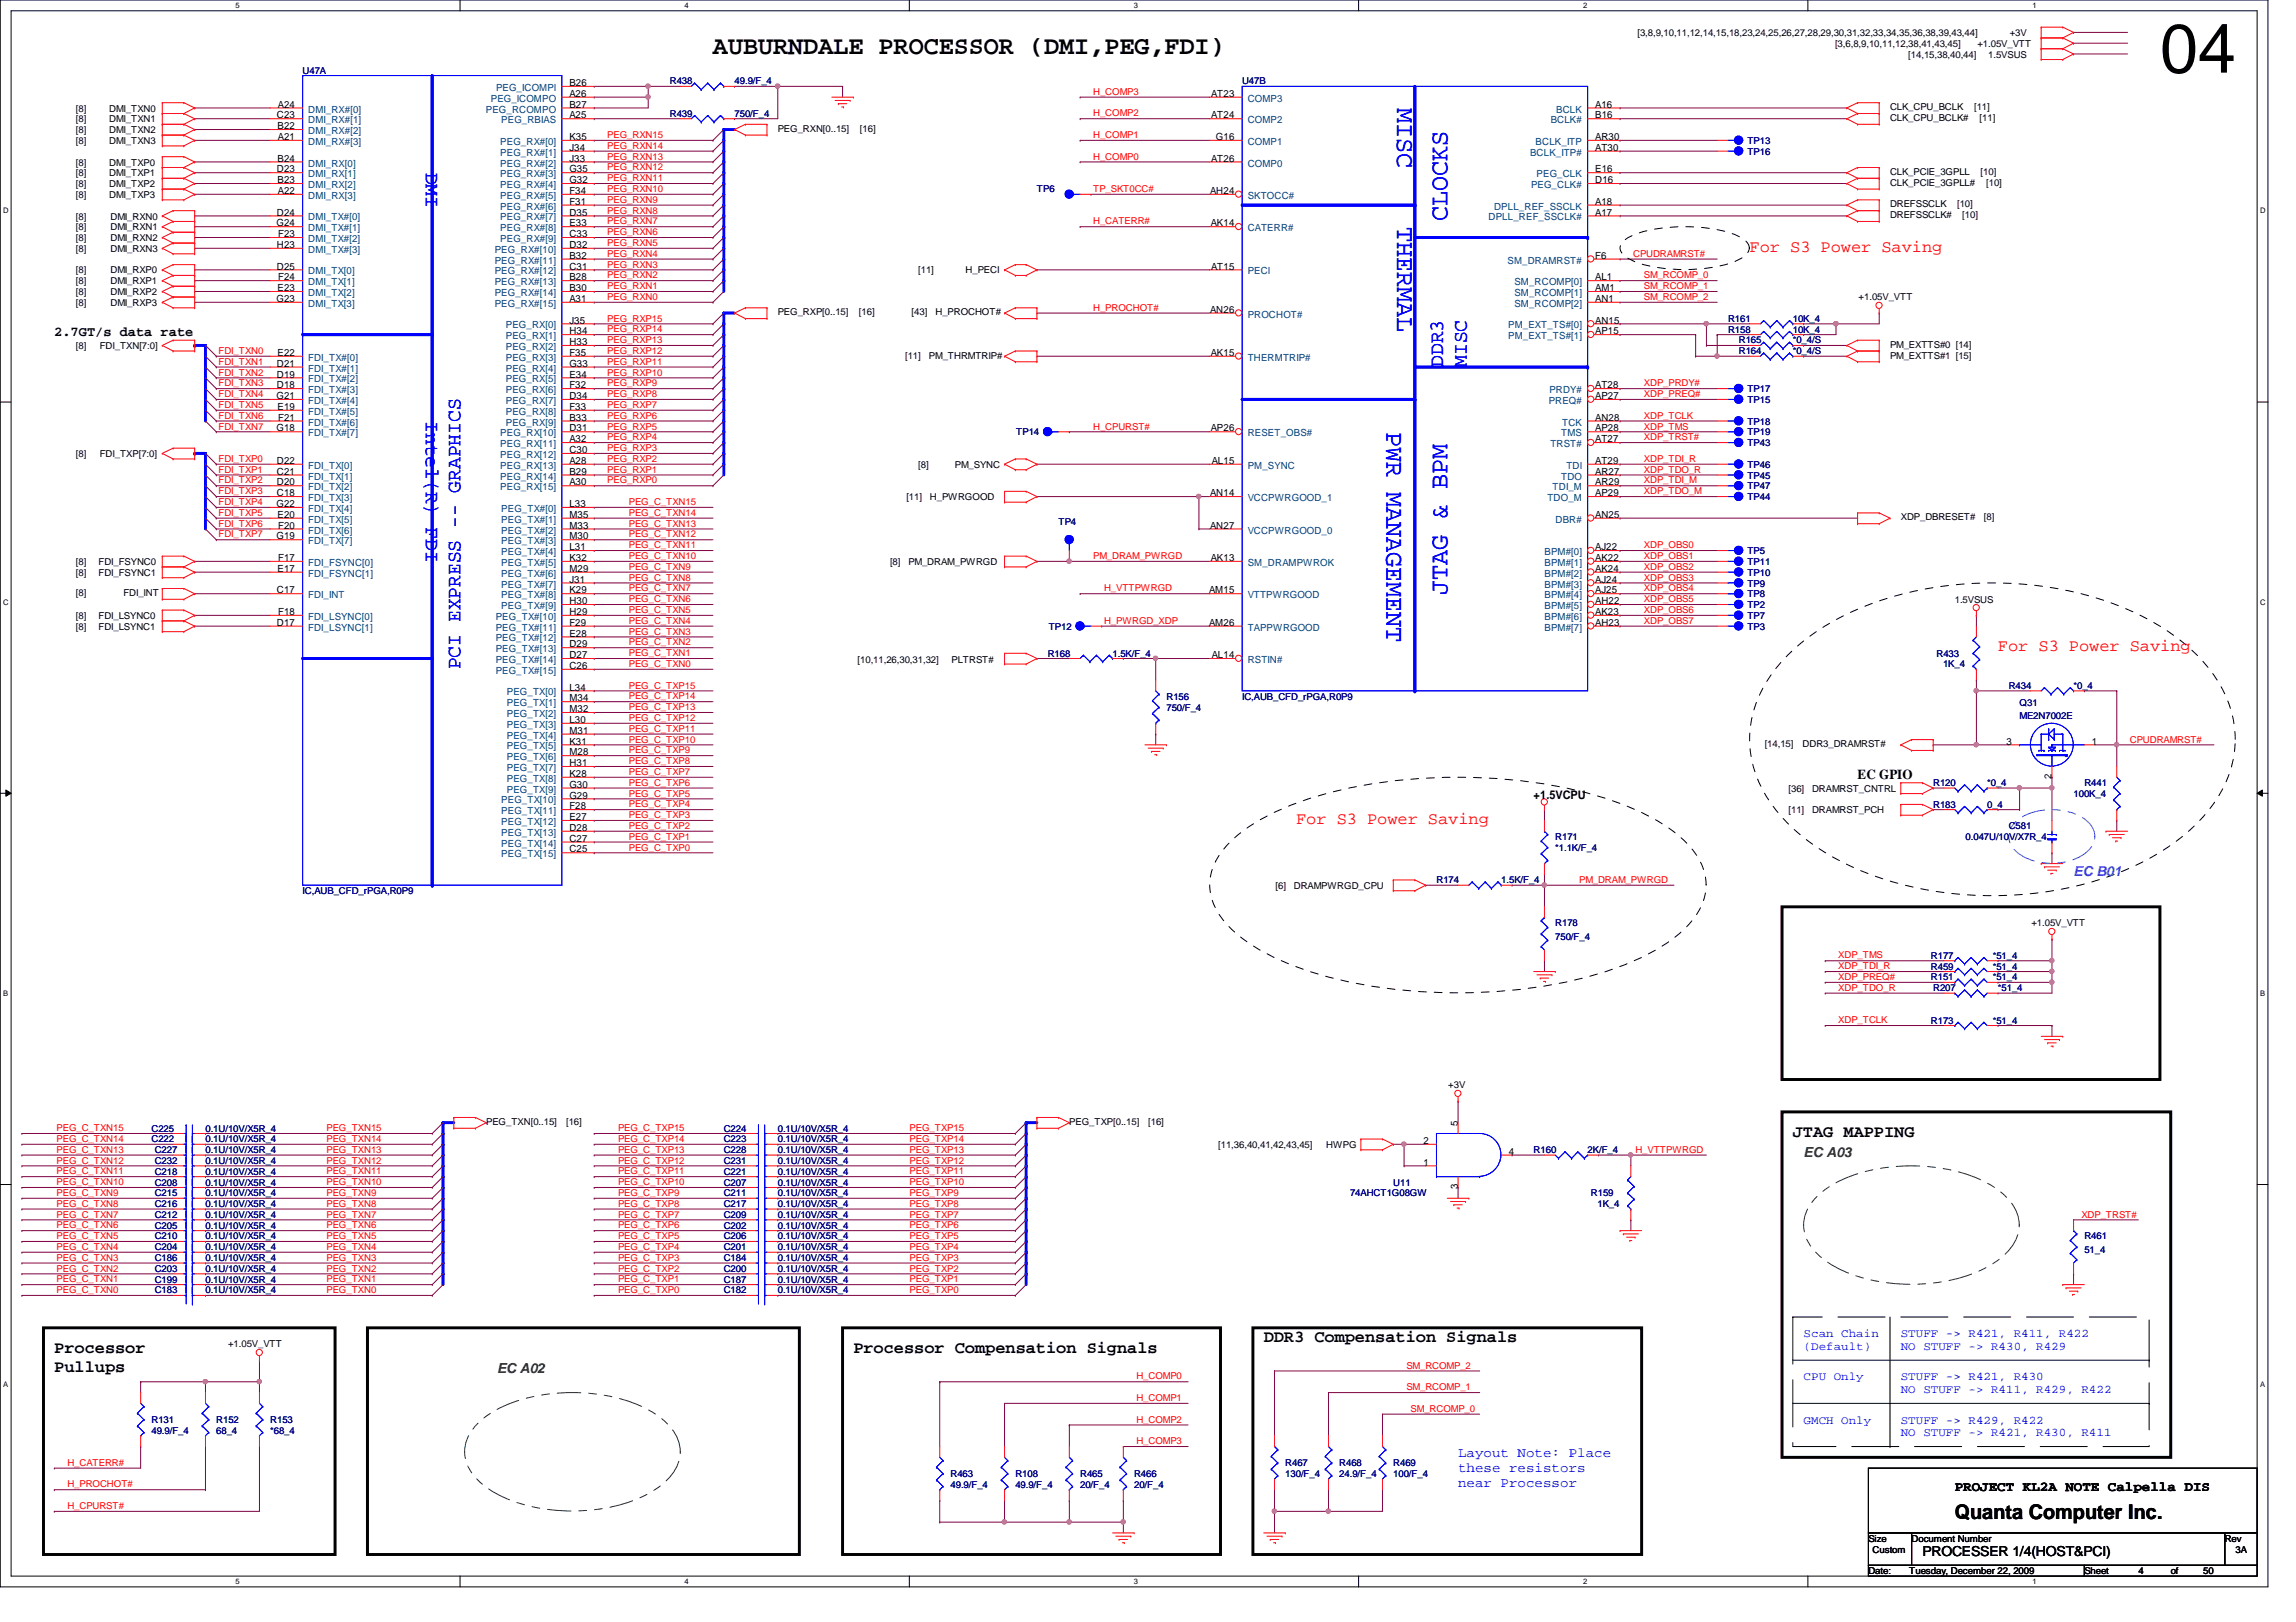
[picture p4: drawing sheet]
<svg xmlns="http://www.w3.org/2000/svg" width="297mm" height="210mm" viewBox="0 0 297 210" stroke-linecap="round" stroke-linejoin="round" font-family="sans-serif">
<defs><g id="words">
<text font-size="8.9" x="279.4" y="9.4">04</text>
<text font-size="3.3" x="92.2" y="6.9">AUBURNDALE PROCESSOR (DMI,PEG,FDI)</text>
<g font-size="3.3" fill="#00f">
<text x="180.8" y="14" transform="rotate(90 180.8 14)">MISC</text>
<text x="180.8" y="29.3" transform="rotate(90 180.8 29.3)">THERMAL</text>
<text x="187.3" y="28.7" transform="rotate(-90 187.3 28.7)">CLOCKS</text>
<text x="179.4" y="55.9" transform="rotate(90 179.4 55.9)">PWR MANAGEMENT</text>
<text x="187.3" y="77" transform="rotate(-90 187.3 77)">JTAG &amp; BPM</text>
</g>
<g font-size="2.6" fill="#00f">
<text x="55.1" y="22.4" transform="rotate(90 55.1 22.4)">DMI</text>
<text x="186.7" y="47.5" transform="rotate(-90 186.7 47.5)">DDR3</text>
<text x="189.8" y="47.5" transform="rotate(-90 189.8 47.5)">MISC</text>
<text x="55.1" y="54.5" transform="rotate(90 55.1 54.5)">Intel(R) FDI</text>
<text x="59.6" y="86.6" transform="rotate(-90 59.6 86.6)">PCI EXPRESS -- GRAPHICS</text>
</g>
<text font-size="2.6" x="252.9" y="196.6">Quanta Computer Inc.</text>
<g font-size="2.2" fill="#f00">
<text x="226.4" y="32.6">For S3 Power Saving</text>
<text x="258.5" y="84.2">For S3 Power Saving</text>
<text x="167.7" y="106.6">For S3 Power Saving</text>
</g>
<g font-size="2.2">
<text x="231.9" y="147.1">JTAG MAPPING</text>
<text x="163.5" y="173.7">DDR3 Compensation Signals</text>
<text x="7" y="175">Processor</text>
<text x="7" y="177.5">Pullups</text>
<text x="110.4" y="175">Processor Compensation Signals</text>
</g>
<g font-size="1.8">
<text x="7" y="43.4">2.7GT/s data rate</text>
<text x="240.3" y="100.8">EC GPIO</text>
<text x="252.9" y="192.9">PROJECT KL2A NOTE Calpella DIS</text>
<text x="248.7" y="201.4">PROCESSER 1/4(HOST&amp;PCI)</text>
</g>
<text font-size="1.8" fill="#0080ff" x="268.3" y="113.4">EC B01</text>
<g font-size="1.8" fill="#008000">
<text x="233.3" y="149.7">EC A03</text>
<text x="64.3" y="177.6">EC A02</text>
</g>
<g font-size="1.8" fill="#00f">
<text x="188.6" y="188.6">Layout Note: Place</text>
<text x="188.6" y="190.5">these resistors</text>
<text x="188.6" y="192.4">near Processor</text>
</g>
<text font-size="1.5" x="198.4" y="103.4">+1.5VCPU</text>
<g font-size="1.5" fill="#00f">
<text x="233.3" y="173.1">Scan Chain</text>
<text x="245.9" y="173.1">STUFF -&gt; R421, R411, R422</text>
<text x="233.3" y="174.7">(Default)</text>
<text x="233.3" y="178.6">CPU Only</text>
<text x="245.9" y="174.7">NO STUFF -&gt; R430, R429</text>
<text x="245.9" y="178.6">STUFF -&gt; R421, R430</text>
<text x="233.3" y="184.2">GMCH Only</text>
<text x="245.9" y="180.3">NO STUFF -&gt; R411, R429, R422</text>
<text x="245.9" y="184.2">STUFF -&gt; R429, R422</text>
<text x="245.9" y="185.9">NO STUFF -&gt; R421, R430, R411</text>
</g>
<g font-size="1.3" fill="#004080">
<text x="64.2" y="11.8">PEG_ICOMPI</text>
<text x="39.9" y="14.6">DMI_RX#[0]</text>
<text x="39.9" y="16">DMI_RX#[1]</text>
<text x="39.9" y="17.4">DMI_RX#[2]</text>
<text x="62.9" y="14.6">PEG_RCOMPO</text>
<text x="63.5" y="13.2">PEG_ICOMPO</text>
<text x="64.9" y="16">PEG_RBIAS</text>
<text x="161.4" y="13.2">COMP3</text>
<text x="161.4" y="16">COMP2</text>
<text x="200.6" y="16">BCLK#</text>
<text x="201.3" y="14.6">BCLK</text>
<text x="39.9" y="18.8">DMI_RX#[3]</text>
<text x="39.9" y="21.5">DMI_RX[0]</text>
<text x="39.9" y="22.9">DMI_RX[1]</text>
<text x="64.7" y="18.8">PEG_RX#[0]</text>
<text x="64.7" y="20.2">PEG_RX#[1]</text>
<text x="64.7" y="21.5">PEG_RX#[2]</text>
<text x="64.7" y="22.9">PEG_RX#[3]</text>
<text x="161.4" y="18.8">COMP1</text>
<text x="161.4" y="21.5">COMP0</text>
<text x="197.9" y="20.2">BCLK_ITP#</text>
<text x="198.7" y="18.8">BCLK_ITP</text>
<text x="198.8" y="22.9">PEG_CLK</text>
<text x="39.9" y="24.3">DMI_RX[2]</text>
<text x="39.9" y="25.7">DMI_RX[3]</text>
<text x="39.9" y="28.5">DMI_TX#[0]</text>
<text x="39.9" y="29.9">DMI_TX#[1]</text>
<text x="64.7" y="24.3">PEG_RX#[4]</text>
<text x="64.7" y="25.7">PEG_RX#[5]</text>
<text x="64.7" y="27.1">PEG_RX#[6]</text>
<text x="64.7" y="28.5">PEG_RX#[7]</text>
<text x="64.7" y="29.9">PEG_RX#[8]</text>
<text x="161.4" y="29.9">CATERR#</text>
<text x="161.4" y="25.7">SKTOCC#</text>
<text x="192.6" y="28.5">DPLL_REF_SSCLK#</text>
<text x="193.3" y="27.1">DPLL_REF_SSCLK</text>
<text x="198.1" y="24.3">PEG_CLK#</text>
<text x="39.9" y="31.3">DMI_TX#[2]</text>
<text x="39.9" y="32.7">DMI_TX#[3]</text>
<text x="39.9" y="35.5">DMI_TX[0]</text>
<text x="64" y="32.7">PEG_RX#[10]</text>
<text x="64" y="34.1">PEG_RX#[11]</text>
<text x="64" y="35.5">PEG_RX#[12]</text>
<text x="64.7" y="31.3">PEG_RX#[9]</text>
<text x="161.4" y="35.5">PECI</text>
<text x="195" y="34.1">SM_DRAMRST#</text>
<text x="39.9" y="36.9">DMI_TX[1]</text>
<text x="39.9" y="39.7">DMI_TX[3]</text>
<text x="39.9" y="38.3">DMI_TX[2]</text>
<text x="64" y="36.9">PEG_RX#[13]</text>
<text x="64" y="38.3">PEG_RX#[14]</text>
<text x="64" y="39.7">PEG_RX#[15]</text>
<text x="161.4" y="41.1">PROCHOT#</text>
<text x="195.9" y="38.3">SM_RCOMP[1]</text>
<text x="195.9" y="39.7">SM_RCOMP[2]</text>
<text x="195.9" y="36.9">SM_RCOMP[0]</text>
<text x="39.9" y="46.7">FDI_TX#[0]</text>
<text x="65.4" y="42.5">PEG_RX[0]</text>
<text x="65.4" y="43.9">PEG_RX[1]</text>
<text x="65.4" y="45.3">PEG_RX[2]</text>
<text x="65.4" y="46.7">PEG_RX[3]</text>
<text x="161.4" y="46.7">THERMTRIP#</text>
<text x="195.1" y="42.5">PM_EXT_TS#[0]</text>
<text x="195.1" y="43.9">PM_EXT_TS#[1]</text>
<text x="39.9" y="48.1">FDI_TX#[1]</text>
<text x="39.9" y="49.5">FDI_TX#[2]</text>
<text x="39.9" y="50.9">FDI_TX#[3]</text>
<text x="39.9" y="52.3">FDI_TX#[4]</text>
<text x="39.9" y="53.7">FDI_TX#[5]</text>
<text x="65.4" y="48.1">PEG_RX[4]</text>
<text x="65.4" y="49.5">PEG_RX[5]</text>
<text x="65.4" y="50.9">PEG_RX[6]</text>
<text x="65.4" y="52.3">PEG_RX[7]</text>
<text x="65.4" y="53.7">PEG_RX[8]</text>
<text x="200.4" y="52.3">PREQ#</text>
<text x="200.4" y="50.9">PRDY#</text>
<text x="39.9" y="55.1">FDI_TX#[6]</text>
<text x="39.9" y="56.5">FDI_TX#[7]</text>
<text x="64.7" y="56.5">PEG_RX[10]</text>
<text x="64.7" y="57.9">PEG_RX[11]</text>
<text x="64.7" y="59.3">PEG_RX[12]</text>
<text x="65.4" y="55.1">PEG_RX[9]</text>
<text x="161.4" y="56.5">RESET_OBS#</text>
<text x="200.6" y="57.9">TRST#</text>
<text x="202" y="56.5">TMS</text>
<text x="202.1" y="55.1">TCK</text>
<text x="39.9" y="60.7">FDI_TX[0]</text>
<text x="39.9" y="62.1">FDI_TX[1]</text>
<text x="39.9" y="63.5">FDI_TX[2]</text>
<text x="39.9" y="64.9">FDI_TX[3]</text>
<text x="64.7" y="60.7">PEG_RX[13]</text>
<text x="64.7" y="62.1">PEG_RX[14]</text>
<text x="64.7" y="63.5">PEG_RX[15]</text>
<text x="161.4" y="64.9">VCCPWRGOOD_1</text>
<text x="161.4" y="60.7">PM_SYNC</text>
<text x="200.2" y="64.9">TDO_M</text>
<text x="200.9" y="63.5">TDI_M</text>
<text x="202" y="62.1">TDO</text>
<text x="202.6" y="60.7">TDI</text>
<text x="39.9" y="66.3">FDI_TX[4]</text>
<text x="39.9" y="67.6">FDI_TX[5]</text>
<text x="39.9" y="69">FDI_TX[6]</text>
<text x="39.9" y="70.4">FDI_TX[7]</text>
<text x="64.9" y="66.3">PEG_TX#[0]</text>
<text x="64.9" y="67.6">PEG_TX#[1]</text>
<text x="64.9" y="69">PEG_TX#[2]</text>
<text x="64.9" y="70.4">PEG_TX#[3]</text>
<text x="64.9" y="71.8">PEG_TX#[4]</text>
<text x="161.4" y="69">VCCPWRGOOD_0</text>
<text x="199.8" y="71.8">BPM#[0]</text>
<text x="201.2" y="67.6">DBR#</text>
<text x="39.9" y="73.2">FDI_FSYNC[0]</text>
<text x="39.9" y="74.6">FDI_FSYNC[1]</text>
<text x="39.9" y="77.4">FDI_INT</text>
<text x="64.9" y="73.2">PEG_TX#[5]</text>
<text x="64.9" y="74.6">PEG_TX#[6]</text>
<text x="64.9" y="76">PEG_TX#[7]</text>
<text x="64.9" y="77.4">PEG_TX#[8]</text>
<text x="161.4" y="73.2">SM_DRAMPWROK</text>
<text x="161.4" y="77.4">VTTPWRGOOD</text>
<text x="199.8" y="73.2">BPM#[1]</text>
<text x="199.8" y="74.6">BPM#[2]</text>
<text x="199.8" y="76">BPM#[3]</text>
<text x="199.8" y="77.4">BPM#[4]</text>
<text x="39.9" y="80.2">FDI_LSYNC[0]</text>
<text x="39.9" y="81.6">FDI_LSYNC[1]</text>
<text x="64.1" y="80.2">PEG_TX#[10]</text>
<text x="64.1" y="81.6">PEG_TX#[11]</text>
<text x="64.1" y="83">PEG_TX#[12]</text>
<text x="64.9" y="78.8">PEG_TX#[9]</text>
<text x="161.4" y="81.6">TAPPWRGOOD</text>
<text x="199.8" y="78.8">BPM#[5]</text>
<text x="199.8" y="80.2">BPM#[6]</text>
<text x="199.8" y="81.6">BPM#[7]</text>
<text x="64.1" y="84.4">PEG_TX#[13]</text>
<text x="64.1" y="85.8">PEG_TX#[14]</text>
<text x="64.1" y="87.2">PEG_TX#[15]</text>
<text x="161.4" y="85.8">RSTIN#</text>
<text x="65.6" y="90">PEG_TX[0]</text>
<text x="65.6" y="91.4">PEG_TX[1]</text>
<text x="65.6" y="92.8">PEG_TX[2]</text>
<text x="65.6" y="94.2">PEG_TX[3]</text>
<text x="65.6" y="95.6">PEG_TX[4]</text>
<text x="65.6" y="97">PEG_TX[5]</text>
<text x="65.6" y="98.4">PEG_TX[6]</text>
<text x="65.6" y="99.8">PEG_TX[7]</text>
<text x="65.6" y="101.2">PEG_TX[8]</text>
<text x="64.9" y="104">PEG_TX[10]</text>
<text x="64.9" y="105.4">PEG_TX[11]</text>
<text x="64.9" y="106.8">PEG_TX[12]</text>
<text x="65.6" y="102.6">PEG_TX[9]</text>
<text x="64.9" y="108.2">PEG_TX[13]</text>
<text x="64.9" y="109.6">PEG_TX[14]</text>
<text x="64.9" y="111">PEG_TX[15]</text>
</g>
<g font-size="1.3">
<text x="73.7" y="11.1">B26</text>
<text x="35.8" y="15.3">C23</text>
<text x="35.9" y="16.7">B22</text>
<text x="35.9" y="13.9">A24</text>
<text x="73.7" y="12.5">A26</text>
<text x="73.7" y="15.3">A25</text>
<text x="73.7" y="13.9">B27</text>
<text x="156.7" y="12.5">AT23</text>
<text x="156.7" y="15.3">AT24</text>
<text x="206.4" y="15.3">B16</text>
<text x="206.4" y="13.9">A16</text>
<text x="35.8" y="22.3">D23</text>
<text x="35.9" y="20.9">B24</text>
<text x="35.9" y="23.7">B23</text>
<text x="35.9" y="18.1">A21</text>
<text x="73.7" y="18.1">K35</text>
<text x="73.7" y="19.5">J34</text>
<text x="73.7" y="20.9">J33</text>
<text x="73.7" y="22.3">G35</text>
<text x="73.7" y="23.7">G32</text>
<text x="156.7" y="20.9">AT26</text>
<text x="157.3" y="18.1">G16</text>
<text x="206.4" y="19.5">AT30</text>
<text x="206.4" y="18.1">AR30</text>
<text x="206.4" y="23.7">D16</text>
<text x="206.4" y="22.3">E16</text>
<text x="35.8" y="29.3">G24</text>
<text x="35.8" y="27.9">D24</text>
<text x="35.9" y="25.1">A22</text>
<text x="73.7" y="25.1">F34</text>
<text x="73.7" y="26.5">F31</text>
<text x="73.7" y="27.9">D35</text>
<text x="73.7" y="29.3">E33</text>
<text x="156.5" y="25.1">AH24</text>
<text x="156.6" y="29.3">AK14</text>
<text x="206.4" y="27.9">A17</text>
<text x="206.4" y="26.5">A18</text>
<text x="35.8" y="32.1">H23</text>
<text x="35.8" y="34.9">D25</text>
<text x="36" y="30.7">F23</text>
<text x="73.7" y="30.7">C33</text>
<text x="73.7" y="32.1">D32</text>
<text x="73.7" y="33.5">B32</text>
<text x="73.7" y="34.9">C31</text>
<text x="156.7" y="34.9">AT15</text>
<text x="206.4" y="33.5">F6</text>
<text x="35.8" y="39.1">G23</text>
<text x="35.9" y="37.7">E23</text>
<text x="36" y="36.3">F24</text>
<text x="73.7" y="36.3">B28</text>
<text x="73.7" y="37.7">B30</text>
<text x="73.7" y="39.1">A31</text>
<text x="73.7" y="41.9">J35</text>
<text x="156.5" y="40.5">AN26</text>
<text x="206.4" y="37.7">AM1</text>
<text x="206.4" y="39.1">AN1</text>
<text x="206.4" y="36.3">AL1</text>
<text x="206.4" y="41.9">AN15</text>
<text x="35.8" y="47.5">D21</text>
<text x="35.9" y="46.1">E22</text>
<text x="73.7" y="43.3">H34</text>
<text x="73.7" y="44.7">H33</text>
<text x="73.7" y="46.1">F35</text>
<text x="73.7" y="47.5">G33</text>
<text x="156.6" y="46.1">AK15</text>
<text x="206.4" y="43.3">AP15</text>
<text x="35.8" y="51.6">G21</text>
<text x="35.8" y="48.9">D19</text>
<text x="35.8" y="50.2">D18</text>
<text x="35.9" y="53">E19</text>
<text x="73.7" y="48.9">E34</text>
<text x="73.7" y="50.2">F32</text>
<text x="73.7" y="51.6">D34</text>
<text x="73.7" y="53">F33</text>
<text x="206.4" y="50.2">AT28</text>
<text x="206.4" y="51.6">AP27</text>
<text x="35.8" y="55.8">G18</text>
<text x="36" y="54.4">F21</text>
<text x="73.7" y="54.4">B33</text>
<text x="73.7" y="55.8">D31</text>
<text x="73.7" y="57.2">A32</text>
<text x="73.7" y="58.6">C30</text>
<text x="156.6" y="55.8">AP26</text>
<text x="206.4" y="54.4">AN28</text>
<text x="206.4" y="55.8">AP28</text>
<text x="206.4" y="57.2">AT27</text>
<text x="35.8" y="65.6">G22</text>
<text x="35.8" y="60">D22</text>
<text x="35.8" y="61.4">C21</text>
<text x="35.8" y="62.8">D20</text>
<text x="35.8" y="64.2">C18</text>
<text x="73.7" y="60">A28</text>
<text x="73.7" y="61.4">B29</text>
<text x="73.7" y="62.8">A30</text>
<text x="73.7" y="65.6">L33</text>
<text x="156.5" y="64.2">AN14</text>
<text x="156.8" y="60">AL15</text>
<text x="206.4" y="60">AT29</text>
<text x="206.4" y="61.4">AR27</text>
<text x="206.4" y="62.8">AR29</text>
<text x="206.4" y="64.2">AP29</text>
<text x="35.8" y="69.8">G19</text>
<text x="35.9" y="67">E20</text>
<text x="36" y="68.4">F20</text>
<text x="73.7" y="67">M35</text>
<text x="73.7" y="68.4">M33</text>
<text x="73.7" y="69.8">M30</text>
<text x="73.7" y="71.2">L31</text>
<text x="156.5" y="68.4">AN27</text>
<text x="206.4" y="67">AN25</text>
<text x="206.4" y="71.2">AJ22</text>
<text x="35.8" y="76.8">C17</text>
<text x="35.9" y="74">E17</text>
<text x="36" y="72.6">F17</text>
<text x="73.7" y="72.6">K32</text>
<text x="73.7" y="74">M29</text>
<text x="73.7" y="75.4">J31</text>
<text x="73.7" y="76.8">K29</text>
<text x="156.4" y="76.8">AM15</text>
<text x="156.6" y="72.6">AK13</text>
<text x="206.4" y="72.6">AK22</text>
<text x="206.4" y="74">AK24</text>
<text x="206.4" y="75.4">AJ24</text>
<text x="206.4" y="76.8">AJ25</text>
<text x="35.8" y="81">D17</text>
<text x="36" y="79.6">F18</text>
<text x="73.7" y="78.2">H30</text>
<text x="73.7" y="79.6">H29</text>
<text x="73.7" y="81">F29</text>
<text x="73.7" y="82.4">E28</text>
<text x="73.7" y="83.8">D29</text>
<text x="156.4" y="81">AM26</text>
<text x="206.4" y="78.2">AH22</text>
<text x="206.4" y="79.6">AK23</text>
<text x="206.4" y="81">AH23</text>
<text x="73.7" y="85.2">D27</text>
<text x="73.7" y="86.6">C26</text>
<text x="73.7" y="89.4">L34</text>
<text x="156.8" y="85.2">AL14</text>
<text x="73.7" y="90.8">M34</text>
<text x="73.7" y="92.2">M32</text>
<text x="73.7" y="93.6">L30</text>
<text x="73.7" y="95">M31</text>
<text x="73.7" y="96.4">K31</text>
<text x="73.7" y="97.7">M28</text>
<text x="73.7" y="99.1">H31</text>
<text x="73.7" y="100.5">K28</text>
<text x="73.7" y="101.9">G30</text>
<text x="259.6" y="96.4">3</text>
<text x="265.4" y="100.8" transform="rotate(-90 265.4 100.8)">2</text>
<text x="270.6" y="96.4">1</text>
<text x="73.7" y="103.3">G29</text>
<text x="73.7" y="104.7">F28</text>
<text x="73.7" y="106.1">E27</text>
<text x="73.7" y="107.5">D28</text>
<text x="73.7" y="108.9">C27</text>
<text x="73.7" y="110.3">C25</text>
<text x="184.1" y="148">2</text>
<text x="188.6" y="145.7" transform="rotate(-90 188.6 145.7)">5</text>
<text x="195.2" y="149.4">4</text>
<text x="184.1" y="150.8">1</text>
<text x="188.6" y="153.9" transform="rotate(-90 188.6 153.9)">3</text>
</g>
<g font-size="1.2">
<text x="211.8" y="4.7">[3,8,9,10,11,12,14,15,18,23,24,25,26,27,28,29,30,31,32,33,34,35,36,38,39,43,44]</text>
<text x="260" y="4.7">+3V</text>
<text x="237.4" y="6.1">[3,6,8,9,10,11,12,38,41,43,45]</text>
<text x="246.9" y="7.5">[14,15,38,40,44]</text>
<text x="255.8" y="6.1">+1.05V_VTT</text>
<text x="257.2" y="7.5">1.5VSUS</text>
<text x="9.8" y="14.4">[8]</text>
<text x="9.8" y="15.8">[8]</text>
<text x="9.8" y="17.2">[8]</text>
<text x="14.1" y="14.4">DMI_TXN0</text>
<text x="14.1" y="15.8">DMI_TXN1</text>
<text x="14.1" y="17.2">DMI_TXN2</text>
<text x="100.6" y="17.1">PEG_RXN[0..15]</text>
<text x="111.2" y="17.1">[16]</text>
<text x="244.5" y="15.7">CLK_CPU_BCLK#</text>
<text x="244.5" y="14.3">CLK_CPU_BCLK</text>
<text x="255.4" y="14.3">[11]</text>
<text x="256.1" y="15.7">[11]</text>
<text x="9.8" y="18.6">[8]</text>
<text x="9.8" y="21.4">[8]</text>
<text x="9.8" y="22.8">[8]</text>
<text x="14.1" y="18.6">DMI_TXN3</text>
<text x="14.1" y="21.4">DMI_TXP0</text>
<text x="14.1" y="22.8">DMI_TXP1</text>
<text x="244.5" y="22.6">CLK_PCIE_3GPLL</text>
<text x="256.2" y="22.6">[10]</text>
<text x="9.8" y="28.4">[8]</text>
<text x="9.8" y="29.8">[8]</text>
<text x="9.8" y="24.2">[8]</text>
<text x="9.8" y="25.6">[8]</text>
<text x="14.1" y="24.2">DMI_TXP2</text>
<text x="14.1" y="25.6">DMI_TXP3</text>
<text x="14.3" y="28.4">DMI_RXN0</text>
<text x="14.3" y="29.8">DMI_RXN1</text>
<text x="244.5" y="24">CLK_PCIE_3GPLL#</text>
<text x="244.5" y="26.8">DREFSSCLK</text>
<text x="244.5" y="28.2">DREFSSCLK#</text>
<text x="253.2" y="26.8">[10]</text>
<text x="253.9" y="28.2">[10]</text>
<text x="257" y="24">[10]</text>
<text x="9.8" y="31.2">[8]</text>
<text x="9.8" y="32.6">[8]</text>
<text x="9.8" y="35.4">[8]</text>
<text x="14.3" y="31.2">DMI_RXN2</text>
<text x="14.3" y="32.6">DMI_RXN3</text>
<text x="14.3" y="35.4">DMI_RXP0</text>
<text x="118.8" y="35.4">[11]</text>
<text x="124.9" y="35.4">H_PECI</text>
<text x="9.8" y="36.8">[8]</text>
<text x="9.8" y="38.2">[8]</text>
<text x="9.8" y="39.6">[8]</text>
<text x="14.3" y="36.8">DMI_RXP1</text>
<text x="14.3" y="38.2">DMI_RXP2</text>
<text x="14.3" y="39.6">DMI_RXP3</text>
<text x="100.6" y="40.8">PEG_RXP[0..15]</text>
<text x="111.1" y="40.8">[16]</text>
<text x="117.9" y="40.8">[43]</text>
<text x="121" y="40.8">H_PROCHOT#</text>
<text x="240.5" y="38.9">+1.05V_VTT</text>
<text x="9.8" y="45.2">[8]</text>
<text x="12.9" y="45.2">FDI_TXN[7:0]</text>
<text x="117.1" y="46.4">[11]</text>
<text x="120.2" y="46.4">PM_THRMTRIP#</text>
<text x="244.5" y="45">PM_EXTTS#0 [14]</text>
<text x="244.5" y="46.4">PM_EXTTS#1 [15]</text>
<text x="9.8" y="59.1">[8]</text>
<text x="12.9" y="59.1">FDI_TXP[7:0]</text>
<text x="117.3" y="64.7">[11]</text>
<text x="118.8" y="60.5">[8]</text>
<text x="120.3" y="64.7">H_PWRGOOD</text>
<text x="123.5" y="60.5">PM_SYNC</text>
<text x="245.9" y="67.4">XDP_DBRESET#</text>
<text x="256.7" y="67.4">[8]</text>
<text x="9.8" y="73.1">[8]</text>
<text x="9.8" y="74.5">[8]</text>
<text x="9.8" y="77.1">[8]</text>
<text x="12.7" y="73.1">FDI_FSYNC0</text>
<text x="12.7" y="74.5">FDI_FSYNC1</text>
<text x="16" y="77.1">FDI_INT</text>
<text x="115.1" y="73.1">[8]</text>
<text x="117.5" y="73.1">PM_DRAM_PWRGD</text>
<text x="252.9" y="78">1.5VSUS</text>
<text x="9.8" y="81.5">[8]</text>
<text x="9.8" y="80.1">[8]</text>
<text x="12.7" y="81.5">FDI_LSYNC1</text>
<text x="12.7" y="80.1">FDI_LSYNC0</text>
<text x="111" y="85.8">[10,11,26,30,31,32]</text>
<text x="123.1" y="85.8">PLTRST#</text>
<text x="228.3" y="96.7">[14,15]</text>
<text x="233.2" y="96.7">DDR3_DRAMRST#</text>
<text x="231.4" y="102.4">[36]</text>
<text x="231.4" y="105.2">[11]</text>
<text x="234.4" y="102.4">DRAMRST_CNTRL</text>
<text x="234.4" y="105.2">DRAMRST_PCH</text>
<text x="165" y="115">[6]</text>
<text x="167.4" y="115">DRAMPWRGD_CPU</text>
<text x="262.8" y="119.9">+1.05V_VTT</text>
<text x="187.4" y="140.8">+3V</text>
<text x="62.9" y="145.6">PEG_TXN[0..15]</text>
<text x="73.2" y="145.6">[16]</text>
<text x="138.3" y="145.6">PEG_TXP[0..15]</text>
<text x="148.5" y="145.6">[16]</text>
<text x="157.6" y="148.5">[11,36,40,41,42,43,45]</text>
<text x="171.6" y="148.5">HWPG</text>
<text x="29.5" y="174.4">+1.05V_VTT</text>
<text x="241.7" y="199.5">Size</text>
<text x="241.7" y="203.7">Date:</text>
<text x="242.3" y="200.9">Custom</text>
<text x="247" y="203.7">Tuesday, December 22, 2009</text>
<text x="247.3" y="199.5">Document Number</text>
<text x="269.7" y="203.7">Sheet</text>
<text x="276.6" y="203.7">4</text>
<text x="280.8" y="203.7">of</text>
<text x="285" y="203.7">50</text>
<text x="287.8" y="199.5">Rev</text>
<text x="289.2" y="200.9">3A</text>
</g>
<g font-size="1.2" fill="#000080">
<text x="39.2" y="9.5">U47A</text>
<text x="86.7" y="10.9">R438</text>
<text x="95" y="10.9">49.9/F_4</text>
<text x="160.7" y="10.9">U47B</text>
<text x="86.7" y="15.1">R439</text>
<text x="95" y="15.1">750/F_4</text>
<text x="226.1" y="18.6">TP13</text>
<text x="226.1" y="20">TP16</text>
<text x="134.2" y="24.9">TP6</text>
<text x="223.6" y="41.7">R161</text>
<text x="231.9" y="41.7">10K_4</text>
<text x="223.6" y="43.1">R158</text>
<text x="225" y="44.4">R165</text>
<text x="225" y="45.8">R164</text>
<text x="231.9" y="43.1">10K_4</text>
<text x="231.9" y="44.4">*0_4/S</text>
<text x="231.9" y="45.8">*0_4/S</text>
<text x="226.1" y="52.2">TP15</text>
<text x="226.1" y="50.8">TP17</text>
<text x="131.5" y="56.3">TP14</text>
<text x="226.1" y="57.7">TP43</text>
<text x="226.1" y="54.9">TP18</text>
<text x="226.1" y="56.3">TP19</text>
<text x="226.1" y="60.5">TP46</text>
<text x="226.1" y="61.9">TP45</text>
<text x="226.1" y="63.3">TP47</text>
<text x="226.1" y="64.7">TP44</text>
<text x="136.9" y="67.9">TP4</text>
<text x="226.1" y="71.7">TP5</text>
<text x="226.1" y="77.3">TP8</text>
<text x="226.1" y="73.1">TP11</text>
<text x="226.1" y="74.5">TP10</text>
<text x="226.1" y="75.9">TP9</text>
<text x="135.7" y="81.5">TP12</text>
<text x="226.1" y="78.7">TP2</text>
<text x="226.1" y="81.5">TP3</text>
<text x="226.1" y="80.1">TP7</text>
<text x="135.5" y="85">R168</text>
<text x="143.9" y="85">1.5K/F_4</text>
<text x="250.5" y="85">R433</text>
<text x="251.4" y="86.4">1K_4</text>
<text x="259.9" y="89.2">R434</text>
<text x="268.3" y="89.2">*0_4</text>
<text x="150.9" y="90.6">R156</text>
<text x="150.9" y="91.9">750/F_4</text>
<text x="160.7" y="90.6">IC,AUB_CFD_rPGA,R0P9</text>
<text x="261.3" y="91.4">Q31</text>
<text x="261.3" y="93">ME2N7002E</text>
<text x="250.1" y="101.7">R120</text>
<text x="257.1" y="101.7">*0_4</text>
<text x="269.7" y="101.7">R441</text>
<text x="250.1" y="104.5">R183</text>
<text x="257.1" y="104.5">0_4</text>
<text x="259.9" y="107.3">C581</text>
<text x="268.3" y="103.1">100K_4</text>
<text x="201.2" y="108.7">R171</text>
<text x="201.2" y="110.1">*1.1K/F_4</text>
<text x="254.3" y="108.7">0.047U/10V/X7R_4</text>
<text x="39.2" y="115.7">IC,AUB_CFD_rPGA,R0P9</text>
<text x="185.8" y="114.3">R174</text>
<text x="194.2" y="114.3">1.5K/F_4</text>
<text x="201.2" y="119.9">R178</text>
<text x="201.2" y="121.6">750/F_4</text>
<text x="249.8" y="124.1">R177</text>
<text x="249.8" y="125.5">R459</text>
<text x="257.8" y="124.1">*51_4</text>
<text x="257.8" y="125.5">*51_4</text>
<text x="249.8" y="126.9">R151</text>
<text x="250.1" y="128.3">R207</text>
<text x="257.8" y="126.9">*51_4</text>
<text x="258.5" y="128.3">*51_4</text>
<text x="249.8" y="132.5">R173</text>
<text x="257.8" y="132.5">*51_4</text>
<text x="19.6" y="147.8">C222</text>
<text x="19.6" y="146.4">C225</text>
<text x="20" y="149.2">C227</text>
<text x="26.6" y="147.8">0.1U/10V/X5R_4</text>
<text x="26.6" y="146.4">0.1U/10V/X5R_4</text>
<text x="26.6" y="149.2">0.1U/10V/X5R_4</text>
<text x="93.6" y="149.2">C228</text>
<text x="93.6" y="146.4">C224</text>
<text x="93.6" y="147.8">C223</text>
<text x="100.6" y="149.2">0.1U/10V/X5R_4</text>
<text x="100.6" y="146.4">0.1U/10V/X5R_4</text>
<text x="100.6" y="147.8">0.1U/10V/X5R_4</text>
<text x="198.4" y="149.2">R160</text>
<text x="205.4" y="149.2">2K/F_4</text>
<text x="20" y="152">C218</text>
<text x="20" y="154.8">C215</text>
<text x="20" y="153.4">C208</text>
<text x="20" y="150.6">C232</text>
<text x="26.6" y="152">0.1U/10V/X5R_4</text>
<text x="26.6" y="154.8">0.1U/10V/X5R_4</text>
<text x="26.6" y="153.4">0.1U/10V/X5R_4</text>
<text x="26.6" y="150.6">0.1U/10V/X5R_4</text>
<text x="93.6" y="150.6">C231</text>
<text x="93.6" y="153.4">C207</text>
<text x="93.6" y="152">C221</text>
<text x="93.6" y="154.8">C211</text>
<text x="100.6" y="150.6">0.1U/10V/X5R_4</text>
<text x="100.6" y="153.4">0.1U/10V/X5R_4</text>
<text x="100.6" y="152">0.1U/10V/X5R_4</text>
<text x="100.6" y="154.8">0.1U/10V/X5R_4</text>
<text x="174.7" y="154.8">74AHCT1G08GW</text>
<text x="180.3" y="153.4">U11</text>
<text x="205.8" y="154.8">R159</text>
<text x="20" y="160.4">C210</text>
<text x="20" y="159">C205</text>
<text x="20" y="156.2">C216</text>
<text x="20" y="157.6">C212</text>
<text x="20" y="161.8">C204</text>
<text x="26.6" y="160.4">0.1U/10V/X5R_4</text>
<text x="26.6" y="159">0.1U/10V/X5R_4</text>
<text x="26.6" y="156.2">0.1U/10V/X5R_4</text>
<text x="26.6" y="157.6">0.1U/10V/X5R_4</text>
<text x="26.6" y="161.8">0.1U/10V/X5R_4</text>
<text x="93.6" y="160.4">C206</text>
<text x="93.6" y="159">C202</text>
<text x="93.6" y="161.8">C201</text>
<text x="93.6" y="156.2">C217</text>
<text x="93.6" y="157.6">C209</text>
<text x="100.6" y="160.4">0.1U/10V/X5R_4</text>
<text x="100.6" y="159">0.1U/10V/X5R_4</text>
<text x="100.6" y="161.8">0.1U/10V/X5R_4</text>
<text x="100.6" y="156.2">0.1U/10V/X5R_4</text>
<text x="100.6" y="157.6">0.1U/10V/X5R_4</text>
<text x="206.7" y="156.2">1K_4</text>
<text x="269.7" y="160.4">R461</text>
<text x="20" y="164.6">C203</text>
<text x="20" y="166">C199</text>
<text x="20" y="163.2">C186</text>
<text x="20" y="167.4">C183</text>
<text x="26.6" y="164.6">0.1U/10V/X5R_4</text>
<text x="26.6" y="166">0.1U/10V/X5R_4</text>
<text x="26.6" y="163.2">0.1U/10V/X5R_4</text>
<text x="26.6" y="167.4">0.1U/10V/X5R_4</text>
<text x="93.6" y="164.6">C200</text>
<text x="93.6" y="166">C187</text>
<text x="93.6" y="167.4">C182</text>
<text x="93.6" y="163.2">C184</text>
<text x="100.6" y="164.6">0.1U/10V/X5R_4</text>
<text x="100.6" y="166">0.1U/10V/X5R_4</text>
<text x="100.6" y="167.4">0.1U/10V/X5R_4</text>
<text x="100.6" y="163.2">0.1U/10V/X5R_4</text>
<text x="269.7" y="162.1">51_4</text>
<text x="19.6" y="184.1">R131</text>
<text x="19.6" y="185.5">49.9/F_4</text>
<text x="28" y="184.1">R152</text>
<text x="28" y="185.5">68_4</text>
<text x="35" y="184.1">R153</text>
<text x="35" y="185.5">*68_4</text>
<text x="123" y="191.1">R463</text>
<text x="131.4" y="191.1">R108</text>
<text x="139.7" y="191.1">R465</text>
<text x="146.7" y="191.1">R466</text>
<text x="166.3" y="189.7">R467</text>
<text x="166.3" y="191.1">130/F_4</text>
<text x="173.3" y="189.7">R468</text>
<text x="173.3" y="191.1">24.9/F_4</text>
<text x="180.3" y="189.7">R469</text>
<text x="180.3" y="191.1">100/F_4</text>
<text x="123" y="192.5">49.9/F_4</text>
<text x="131.4" y="192.5">49.9/F_4</text>
<text x="139.7" y="192.5">20/F_4</text>
<text x="146.7" y="192.5">20/F_4</text>
</g>
<g font-size="1.2" fill="#f00">
<text x="78.6" y="17.9">PEG_RXN15</text>
<text x="141.4" y="17.9">H_COMP1</text>
<text x="141.4" y="15.1">H_COMP2</text>
<text x="141.4" y="12.3">H_COMP3</text>
<text x="78.6" y="20.7">PEG_RXN13</text>
<text x="78.6" y="22.1">PEG_RXN12</text>
<text x="78.6" y="19.3">PEG_RXN14</text>
<text x="78.6" y="23.5">PEG_RXN11</text>
<text x="141.4" y="20.7">H_COMP0</text>
<text x="78.6" y="29">PEG_RXN7</text>
<text x="78.6" y="27.6">PEG_RXN8</text>
<text x="78.6" y="26.2">PEG_RXN9</text>
<text x="78.6" y="24.8">PEG_RXN10</text>
<text x="141.4" y="24.8">TP_SKT0CC#</text>
<text x="141.4" y="29">H_CATERR#</text>
<text x="78.6" y="34.6">PEG_RXN3</text>
<text x="78.6" y="33.2">PEG_RXN4</text>
<text x="78.6" y="31.8">PEG_RXN5</text>
<text x="78.6" y="30.4">PEG_RXN6</text>
<text x="211.3" y="33.2">CPUDRAMRST#</text>
<text x="78.6" y="38.8">PEG_RXN0</text>
<text x="78.6" y="37.4">PEG_RXN1</text>
<text x="78.6" y="36">PEG_RXN2</text>
<text x="78.6" y="41.6">PEG_RXP15</text>
<text x="141.4" y="40.2">H_PROCHOT#</text>
<text x="212.7" y="38.8">SM_RCOMP_2</text>
<text x="212.7" y="37.4">SM_RCOMP_1</text>
<text x="212.7" y="36">SM_RCOMP_0</text>
<text x="28.3" y="45.8">FDI_TXN0</text>
<text x="28.3" y="47.2">FDI_TXN1</text>
<text x="78.6" y="43">PEG_RXP14</text>
<text x="78.6" y="44.4">PEG_RXP13</text>
<text x="78.6" y="45.8">PEG_RXP12</text>
<text x="78.6" y="47.2">PEG_RXP11</text>
<text x="28.3" y="48.6">FDI_TXN2</text>
<text x="28.3" y="50">FDI_TXN3</text>
<text x="28.3" y="51.4">FDI_TXN4</text>
<text x="28.3" y="52.8">FDI_TXN5</text>
<text x="78.6" y="48.6">PEG_RXP10</text>
<text x="78.6" y="50">PEG_RXP9</text>
<text x="78.6" y="51.4">PEG_RXP8</text>
<text x="78.6" y="52.8">PEG_RXP7</text>
<text x="212.7" y="51.4">XDP_PREQ#</text>
<text x="212.7" y="50">XDP_PRDY#</text>
<text x="28.3" y="54.2">FDI_TXN6</text>
<text x="28.3" y="55.6">FDI_TXN7</text>
<text x="28.3" y="59.8">FDI_TXP0</text>
<text x="78.6" y="54.2">PEG_RXP6</text>
<text x="78.6" y="55.6">PEG_RXP5</text>
<text x="78.6" y="57">PEG_RXP4</text>
<text x="78.6" y="58.4">PEG_RXP3</text>
<text x="78.6" y="59.8">PEG_RXP2</text>
<text x="141.4" y="55.6">H_CPURST#</text>
<text x="212.7" y="59.8">XDP_TDI_R</text>
<text x="212.7" y="54.2">XDP_TCLK</text>
<text x="212.7" y="55.6">XDP_TMS</text>
<text x="212.7" y="57">XDP_TRST#</text>
<text x="28.3" y="61.2">FDI_TXP1</text>
<text x="28.3" y="62.6">FDI_TXP2</text>
<text x="28.3" y="64">FDI_TXP3</text>
<text x="28.3" y="65.4">FDI_TXP4</text>
<text x="78.6" y="61.2">PEG_RXP1</text>
<text x="78.6" y="62.6">PEG_RXP0</text>
<text x="81.4" y="65.4">PEG_C_TXN15</text>
<text x="212.7" y="61.2">XDP_TDO_R</text>
<text x="212.7" y="64">XDP_TDO_M</text>
<text x="212.7" y="62.6">XDP_TDI_M</text>
<text x="28.3" y="66.8">FDI_TXP5</text>
<text x="28.3" y="68.2">FDI_TXP6</text>
<text x="28.3" y="69.6">FDI_TXP7</text>
<text x="81.4" y="66.8">PEG_C_TXN14</text>
<text x="81.4" y="68.2">PEG_C_TXN13</text>
<text x="81.4" y="69.6">PEG_C_TXN12</text>
<text x="81.4" y="71">PEG_C_TXN11</text>
<text x="212.7" y="71">XDP_OBS0</text>
<text x="81.4" y="77.9">PEG_C_TXN6</text>
<text x="81.4" y="72.3">PEG_C_TXN10</text>
<text x="81.4" y="73.7">PEG_C_TXN9</text>
<text x="81.4" y="75.1">PEG_C_TXN8</text>
<text x="81.4" y="76.5">PEG_C_TXN7</text>
<text x="141.4" y="72.3">PM_DRAM_PWRGD</text>
<text x="142.8" y="76.5">H_VTTPWRGD</text>
<text x="212.7" y="73.7">XDP_OBS2</text>
<text x="212.7" y="75.1">XDP_OBS3</text>
<text x="212.7" y="76.5">XDP_OBS4</text>
<text x="212.7" y="72.3">XDP_OBS1</text>
<text x="212.7" y="77.9">XDP_OBS5</text>
<text x="81.4" y="79.3">PEG_C_TXN5</text>
<text x="81.4" y="80.7">PEG_C_TXN4</text>
<text x="81.4" y="82.1">PEG_C_TXN3</text>
<text x="81.4" y="83.5">PEG_C_TXN2</text>
<text x="142.8" y="80.7">H_PWRGD_XDP</text>
<text x="212.7" y="79.3">XDP_OBS6</text>
<text x="212.7" y="80.7">XDP_OBS7</text>
<text x="81.4" y="89.1">PEG_C_TXP15</text>
<text x="81.4" y="84.9">PEG_C_TXN1</text>
<text x="81.4" y="86.3">PEG_C_TXN0</text>
<text x="81.4" y="90.5">PEG_C_TXP14</text>
<text x="81.4" y="91.9">PEG_C_TXP13</text>
<text x="81.4" y="93.3">PEG_C_TXP12</text>
<text x="81.4" y="94.7">PEG_C_TXP11</text>
<text x="81.4" y="101.7">PEG_C_TXP6</text>
<text x="81.4" y="96.1">PEG_C_TXP10</text>
<text x="81.4" y="97.5">PEG_C_TXP9</text>
<text x="81.4" y="98.9">PEG_C_TXP8</text>
<text x="81.4" y="100.3">PEG_C_TXP7</text>
<text x="275.5" y="96.1">CPUDRAMRST#</text>
<text x="81.4" y="103.1">PEG_C_TXP5</text>
<text x="81.4" y="104.5">PEG_C_TXP4</text>
<text x="81.4" y="105.9">PEG_C_TXP3</text>
<text x="81.4" y="107.3">PEG_C_TXP2</text>
<text x="81.4" y="108.7">PEG_C_TXP1</text>
<text x="81.4" y="110.1">PEG_C_TXP0</text>
<text x="204.3" y="114.3">PM_DRAM_PWRGD</text>
<text x="237.8" y="125.4">XDP_TDI_R</text>
<text x="237.8" y="124">XDP_TMS</text>
<text x="237.8" y="126.8">XDP_PREQ#</text>
<text x="237.8" y="128.2">XDP_TDO_R</text>
<text x="237.8" y="132.4">XDP_TCLK</text>
<text x="7.3" y="146.4">PEG_C_TXN15</text>
<text x="7.3" y="147.8">PEG_C_TXN14</text>
<text x="7.3" y="149.2">PEG_C_TXN13</text>
<text x="42.2" y="147.8">PEG_TXN14</text>
<text x="42.2" y="149.2">PEG_TXN13</text>
<text x="42.2" y="146.4">PEG_TXN15</text>
<text x="80" y="146.4">PEG_C_TXP15</text>
<text x="80" y="147.8">PEG_C_TXP14</text>
<text x="80" y="149.2">PEG_C_TXP13</text>
<text x="117.7" y="146.4">PEG_TXP15</text>
<text x="117.7" y="147.8">PEG_TXP14</text>
<text x="117.7" y="149.2">PEG_TXP13</text>
<text x="211.6" y="149.2">H_VTTPWRGD</text>
<text x="7.3" y="154.8">PEG_C_TXN9</text>
<text x="7.3" y="150.6">PEG_C_TXN12</text>
<text x="7.3" y="152">PEG_C_TXN11</text>
<text x="7.3" y="153.4">PEG_C_TXN10</text>
<text x="42.2" y="150.6">PEG_TXN12</text>
<text x="42.2" y="152">PEG_TXN11</text>
<text x="42.2" y="153.4">PEG_TXN10</text>
<text x="42.2" y="154.8">PEG_TXN9</text>
<text x="80" y="154.8">PEG_C_TXP9</text>
<text x="80" y="150.6">PEG_C_TXP12</text>
<text x="80" y="152">PEG_C_TXP11</text>
<text x="80" y="153.4">PEG_C_TXP10</text>
<text x="117.7" y="150.6">PEG_TXP12</text>
<text x="117.7" y="152">PEG_TXP11</text>
<text x="117.7" y="153.4">PEG_TXP10</text>
<text x="117.7" y="154.8">PEG_TXP9</text>
<text x="7.3" y="159">PEG_C_TXN6</text>
<text x="7.3" y="160.4">PEG_C_TXN5</text>
<text x="7.3" y="156.2">PEG_C_TXN8</text>
<text x="7.3" y="161.8">PEG_C_TXN4</text>
<text x="7.3" y="157.6">PEG_C_TXN7</text>
<text x="42.2" y="159">PEG_TXN6</text>
<text x="42.2" y="160.4">PEG_TXN5</text>
<text x="42.2" y="161.8">PEG_TXN4</text>
<text x="42.2" y="156.2">PEG_TXN8</text>
<text x="42.2" y="157.6">PEG_TXN7</text>
<text x="80" y="159">PEG_C_TXP6</text>
<text x="80" y="160.4">PEG_C_TXP5</text>
<text x="80" y="156.2">PEG_C_TXP8</text>
<text x="80" y="161.8">PEG_C_TXP4</text>
<text x="80" y="157.6">PEG_C_TXP7</text>
<text x="117.7" y="159">PEG_TXP6</text>
<text x="117.7" y="160.4">PEG_TXP5</text>
<text x="117.7" y="161.8">PEG_TXP4</text>
<text x="117.7" y="156.2">PEG_TXP8</text>
<text x="117.7" y="157.6">PEG_TXP7</text>
<text x="269.3" y="157.6">XDP_TRST#</text>
<text x="7.3" y="167.3">PEG_C_TXN0</text>
<text x="7.3" y="163.2">PEG_C_TXN3</text>
<text x="7.3" y="164.5">PEG_C_TXN2</text>
<text x="7.3" y="165.9">PEG_C_TXN1</text>
<text x="42.2" y="165.9">PEG_TXN1</text>
<text x="42.2" y="167.3">PEG_TXN0</text>
<text x="42.2" y="163.2">PEG_TXN3</text>
<text x="42.2" y="164.5">PEG_TXN2</text>
<text x="80" y="167.3">PEG_C_TXP0</text>
<text x="80" y="163.2">PEG_C_TXP3</text>
<text x="80" y="164.5">PEG_C_TXP2</text>
<text x="80" y="165.9">PEG_C_TXP1</text>
<text x="117.7" y="165.9">PEG_TXP1</text>
<text x="117.7" y="163.2">PEG_TXP3</text>
<text x="117.7" y="164.5">PEG_TXP2</text>
<text x="117.7" y="167.3">PEG_TXP0</text>
<text x="147" y="178.5">H_COMP0</text>
<text x="181.9" y="179.9">SM_RCOMP_1</text>
<text x="181.9" y="177.1">SM_RCOMP_2</text>
<text x="147" y="184.1">H_COMP2</text>
<text x="147" y="181.3">H_COMP1</text>
<text x="182.5" y="182.7">SM_RCOMP_0</text>
<text x="8.7" y="189.7">H_CATERR#</text>
<text x="147" y="186.9">H_COMP3</text>
<text x="8.7" y="192.5">H_PROCHOT#</text>
<text x="8.7" y="195.3">H_CPURST#</text>
</g>
<g font-size="1">
<text x="30.5" y="1.1">5</text>
<text x="88.6" y="1.1">4</text>
<text x="146.7" y="1.1">3</text>
<text x="204.8" y="1.1">2</text>
<text x="262.9" y="1.1">1</text>
<text x=".4" y="27.6">D</text>
<text x="292.4" y="27.6">D</text>
<text x=".4" y="78.2">C</text>
<text x="292.4" y="78.2">C</text>
<text x=".4" y="128.9">B</text>
<text x="292.4" y="128.9">B</text>
<text x=".4" y="179.5">A</text>
<text x="292.4" y="179.5">A</text>
<text x="30.5" y="205">5</text>
<text x="88.6" y="205">4</text>
<text x="146.7" y="205">3</text>
<text x="204.8" y="205">2</text>
<text x="262.9" y="205">1</text>
</g>
</g></defs>
<path d="M0 0h293.4v205.4h-293.4zM1.4 1.4h290.6v202.6h-290.6z" fill="none" stroke="#000" stroke-width=".13"/>
<g fill="#fff">
<path d="M30.5 .2h.5v1.1h-.5z"/>
<path d="M30.5 204.1h.5v1.1h-.5z"/>
</g>
<path d="M59.5 0v1.4M59.5 204v1.4" fill="none" stroke="#000" stroke-width=".13"/>
<g fill="#fff">
<path d="M88.6 .2h.5v1.1h-.5z"/>
<path d="M88.6 204.1h.5v1.1h-.5z"/>
</g>
<path d="M117.6 0v1.4M117.6 204v1.4" fill="none" stroke="#000" stroke-width=".13"/>
<g fill="#fff">
<path d="M146.7 .2h.5v1.1h-.5z"/>
<path d="M146.7 204.1h.5v1.1h-.5z"/>
</g>
<path d="M175.8 0v1.4M175.8 204v1.4" fill="none" stroke="#000" stroke-width=".13"/>
<g fill="#fff">
<path d="M204.8 .2h.6v1.1h-.6z"/>
<path d="M204.8 204.1h.6v1.1h-.6z"/>
</g>
<path d="M233.9 0v1.4M233.9 204v1.4" fill="none" stroke="#000" stroke-width=".13"/>
<g fill="#fff">
<path d="M262.9 .2h.6v1.1h-.6z"/>
<path d="M262.9 204.1h.6v1.1h-.6z"/>
<path d="M.4 26.7h.7v1.1h-.7z"/>
<path d="M292.4 26.7h.7v1.1h-.7z"/>
<path d="M.4 77.3h.7v1.1h-.7z"/>
<path d="M292.4 77.3h.7v1.1h-.7z"/>
</g>
<path d="M0 52h1.4M292 52h1.4" fill="none" stroke="#000" stroke-width=".13"/>
<g fill="#fff">
<path d="M.4 128h.7v1.1h-.7z"/>
<path d="M292.4 128h.6v1.1h-.6z"/>
</g>
<path d="M0 102.7h1.4M.8 102.2l.6 .5-.6 .3zM292 102.7l.7-.5v.8zM292 102.7h1.4" fill="none" stroke="#000" stroke-width=".13"/>
<path d="M.8 102.2l.6 .5-.6 .3zM292 102.7l.7-.5v.8z" fill="#000"/>
<g fill="#fff">
<path d="M.4 178.6h.7v1.1h-.7z"/>
<path d="M292.4 178.6h.6v1.1h-.6z"/>
</g>
<path d="M0 153.3h1.4M292 153.3h1.4" fill="none" stroke="#000" stroke-width=".13"/>
<path d="M109 11.2h.1M109 11.2v1.4" fill="none" stroke="#800040" stroke-width=".13"/>
<path d="M93.6 16.8h1.4" fill="none" stroke="#00f" stroke-width=".38"/>
<circle cx="93.6" cy="16.8" r=".19" fill="#00f"/>
<path d="M93.6 40.5h1.4" fill="none" stroke="#00f" stroke-width=".38"/>
<circle cx="93.6" cy="40.5" r=".19" fill="#00f"/>
<g fill="none" stroke="#800040" stroke-width=".13">
<path d="M209.6 39.1h.1M209.6 37.7h.1M209.6 36.3h.1M209.6 39.1h12.6M209.6 37.7h12.6M209.6 36.3h12.6M222.2 43.3h.1M222.2 43.3h4.2M222.2 43.3v2.8M233.3 44.7h.1M233.3 46.1h.1M233.3 44.7h5.6"/>
<path d="M233.3 46.1h5.6"/>
</g>
<circle cx="222.1" cy="46.1" r=".29" fill="#f0f"/>
<circle cx="222.1" cy="46.1" r=".29" fill="none" stroke="#f0f" stroke-width=".13"/>
<path d="M220.8 41.9h.1M220.8 41.9h5.6M220.8 41.9v2.8M222.2 46.1h.1M222.2 46.1h4.2" fill="none" stroke="#800040" stroke-width=".13"/>
<circle cx="220.7" cy="41.9" r=".29" fill="#f0f"/>
<circle cx="220.7" cy="41.9" r=".29" fill="none" stroke="#f0f" stroke-width=".13"/>
<path d="M220.8 44.7h.1M220.8 44.7h5.6M233.3 43.3h.1M233.3 43.3h4.2M237.5 41.9h.1M237.5 41.9h5.6" fill="none" stroke="#800040" stroke-width=".13"/>
<circle cx="237.5" cy="41.9" r=".29" fill="#f0f"/>
<circle cx="237.5" cy="41.9" r=".29" fill="none" stroke="#f0f" stroke-width=".13"/>
<g fill="none" stroke="#800040" stroke-width=".13">
<path d="M139.7 18.2h.1M139.7 15.4h.1M139.7 12.6h.1M139.7 18.2h16.8M139.7 15.4h16.8M139.7 12.6h16.8M134.2 34.9h.1M134.2 34.9h22.3M139.7 21h.1M139.7 29.3h.1M139.7 21h16.8M139.7 29.3h16.8"/>
<path d="M141.1 25.1h.1M141.1 25.1h15.4M209.6 23.7h.1M209.6 23.7h29.3M134.2 40.5h.1M134.2 40.5h22.3M134.2 60.1h.1M134.2 60.1h22.3M138.3 72.6h.1M138.3 72.6h18.2M139.7 76.8h.1M139.7 76.8h16.8"/>
<path d="M155.1 68.5h.1M155.1 64.3h.1M155.1 68.5h1.4M155.1 64.3h1.4M134.2 85.2h.1M134.2 85.2h4.1M149.5 95h.1M149.5 95v1.4"/>
</g>
<circle cx="138.3" cy="72.6" r=".29" fill="#f0f"/>
<circle cx="138.3" cy="72.6" r=".29" fill="none" stroke="#f0f" stroke-width=".13"/>
<path d="M149.5 85.2h.1M149.5 85.2h7" fill="none" stroke="#800040" stroke-width=".13"/>
<circle cx="149.5" cy="85.2" r=".29" fill="#f0f"/>
<circle cx="149.5" cy="85.2" r=".29" fill="none" stroke="#f0f" stroke-width=".13"/>
<path d="M134.2 46.1h.1M134.2 46.1h22.3M209.6 43.3h.1M209.6 43.3h9.8M219.4 43.3h.1M219.4 46.1h.1M219.4 46.1h2.8M219.4 43.3v2.8M233.3 41.9h.1M233.3 41.9h4.2" fill="none" stroke="#800040" stroke-width=".13"/>
<circle cx="237.5" cy="41.9" r=".29" fill="#f0f"/>
<circle cx="237.5" cy="41.9" r=".29" fill="none" stroke="#f0f" stroke-width=".13"/>
<g fill="none" stroke="#800040" stroke-width=".13">
<path d="M76.9 54.5h.1M76.9 55.9h.1M76.9 57.3h.1M76.9 58.7h.1M76.9 43.3h.1M76.9 44.7h.1M76.9 46.1h.1M76.9 47.5h.1M76.9 48.9h.1M76.9 50.3h.1M76.9 51.7h.1M76.9 53.1h.1"/>
<path d="M76.9 54.5h15.3M76.9 55.9h15.3M76.9 57.3h15.3M76.9 58.7h15.3M76.9 43.3h15.3M76.9 44.7h15.3M76.9 46.1h15.3M76.9 47.5h15.3M76.9 48.9h15.3M76.9 50.3h15.3M76.9 51.7h15.3M76.9 53.1h15.3"/>
<path d="M138.3 55.9h.1M138.3 55.9h18.2M209.6 51.7h.1M209.6 50.3h.1M209.6 50.3h12.6M209.6 51.7h12.6M237.5 41.9h.1M237.5 41.9v1.4M243.1 40.5h.1M243.1 40.5v1.4M76.9 61.5h.1M76.9 60.1h.1"/>
<path d="M76.9 62.9h.1M76.9 61.5h15.3M76.9 60.1h15.3M76.9 62.9h15.3M209.6 74h.1M209.6 79.6h.1M209.6 61.5h.1M209.6 75.4h.1M209.6 60.1h.1M209.6 71.2h.1M209.6 76.8h.1M209.6 64.3h.1"/>
<path d="M209.6 72.6h.1M209.6 78.2h.1M209.6 62.9h.1M209.6 61.5h12.6M209.6 60.1h12.6M209.6 62.9h12.6M209.6 74h12.6M209.6 79.6h12.6M209.6 75.4h12.6M209.6 71.2h12.6M209.6 76.8h12.6M209.6 64.3h12.6"/>
<path d="M209.6 72.6h12.6M209.6 78.2h12.6M142.5 81h.1M142.5 81h14M209.6 81h.1M209.6 81h12.6M18.2 178.8h.1M18.2 178.8h8.4M26.6 178.8h.1M26.6 178.8v1.4M26.6 192.8h.1M26.6 187.2v5.6"/>
</g>
<circle cx="26.6" cy="178.8" r=".29" fill="#f0f"/>
<circle cx="26.6" cy="178.8" r=".29" fill="none" stroke="#f0f" stroke-width=".13"/>
<path d="M33.6 178.8h.1M33.6 178.8v1.4M7 192.8h.1M7 192.8h19.6M18.2 187.2h.1M18.2 187.2v2.8" fill="none" stroke="#800040" stroke-width=".13"/>
<circle cx="33.5" cy="178.8" r=".29" fill="#f0f"/>
<circle cx="33.5" cy="178.8" r=".29" fill="none" stroke="#f0f" stroke-width=".13"/>
<g fill="none" stroke="#800040" stroke-width=".13">
<path d="M26.6 159.3h.1M26.6 148.1h.1M26.6 149.5h.1M26.6 150.9h.1M26.6 152.3h.1M26.6 146.7h.1M26.6 153.7h.1M26.6 155.1h.1M26.6 156.5h.1M26.6 157.9h.1M26.6 159.3h29.3M26.6 148.1h29.3"/>
<path d="M26.6 149.5h29.3M26.6 150.9h29.3M26.6 152.3h29.3M26.6 146.7h29.3M26.6 153.7h29.3M26.6 155.1h29.3M26.6 156.5h29.3M26.6 157.9h29.3M18.2 178.8h.1M18.2 178.8v1.4M26.6 166.2h.1M26.6 167.6h.1"/>
<path d="M26.6 160.7h.1M26.6 162.1h.1M26.6 163.4h.1M26.6 164.8h.1M26.6 166.2h29.3M26.6 167.6h29.3M26.6 160.7h29.3M26.6 162.1h29.3M26.6 163.4h29.3M26.6 164.8h29.3M7 190h.1M7 195.6h.1"/>
<path d="M7 190h11.2M33.6 187.2h.1M33.6 187.2v8.4h-26.6"/>
</g>
<path d="M57.3 145.3h1.4" fill="none" stroke="#00f" stroke-width=".38"/>
<circle cx="57.3" cy="145.3" r=".19" fill="#00f"/>
<g fill="none" stroke="#800040" stroke-width=".13">
<path d="M2.8 146.7h.1M2.8 159.3h.1M2.8 155.1h.1M2.8 150.9h.1M2.8 148.1h.1M2.8 156.5h.1M2.8 152.3h.1M2.8 149.5h.1M2.8 157.9h.1M2.8 153.7h.1M2.8 146.7h19.6M2.8 159.3h19.6"/>
<path d="M2.8 155.1h19.6M2.8 150.9h19.6M2.8 148.1h19.6M2.8 156.5h19.6M2.8 152.3h19.6M2.8 149.5h19.6M2.8 157.9h19.6M2.8 153.7h19.6M76.9 146.7h.1M76.9 159.3h.1M76.9 155.1h.1M76.9 150.9h.1"/>
<path d="M76.9 148.1h.1M76.9 146.7h19.5M76.9 159.3h19.5M76.9 155.1h19.5M76.9 150.9h19.5M76.9 148.1h19.5M100.6 159.3h.1M100.6 146.7h.1M100.6 148.1h.1M100.6 149.5h.1M100.6 150.9h.1M100.6 152.3h.1"/>
<path d="M100.6 153.7h.1M100.6 155.1h.1M100.6 156.5h.1M100.6 157.9h.1M100.6 146.7h30.8M100.6 159.3h30.8M100.6 155.1h30.8M100.6 150.9h30.8M100.6 148.1h30.8M100.6 156.5h30.8M100.6 152.3h30.8M100.6 149.5h30.8"/>
<path d="M100.6 157.9h30.8M100.6 153.7h30.8M2.8 167.6h.1M2.8 163.4h.1M2.8 164.8h.1M2.8 160.7h.1M2.8 166.2h.1M2.8 162.1h.1M2.8 167.6h19.6M2.8 163.4h19.6M2.8 164.8h19.6M2.8 160.7h19.6"/>
<path d="M2.8 166.2h19.6M2.8 162.1h19.6M76.9 167.6h.1M76.9 163.4h.1M76.9 167.6h19.5M76.9 163.4h19.5M100.6 160.7h.1M100.6 166.2h.1M100.6 162.1h.1M100.6 163.4h.1M100.6 164.8h.1M100.6 167.6h.1"/>
<path d="M100.6 167.6h30.8M100.6 163.4h30.8M100.6 164.8h30.8M100.6 160.7h30.8M100.6 166.2h30.8M100.6 162.1h30.8"/>
</g>
<path d="M132.8 145.3h1.4" fill="none" stroke="#00f" stroke-width=".38"/>
<circle cx="132.8" cy="145.3" r=".19" fill="#00f"/>
<g fill="none" stroke="#800040" stroke-width=".13">
<path d="M76.9 12.6h.1M76.9 15.4h.1M76.9 19.6h.1M76.9 18.2h.1M76.9 19.6h15.3M76.9 18.2h15.3M76.9 15.4h11.1M76.9 12.6h7M83.9 11.2h.1M83.9 11.2h4.1M100.6 11.2h.1M100.6 11.2h8.4"/>
<path d="M209.6 19.6h.1M209.6 18.2h.1M209.6 15.4h.1M209.6 19.6h12.6M209.6 18.2h12.6M209.6 15.4h29.3M76.9 39.1h.1M76.9 37.7h.1M76.9 36.3h.1M76.9 34.9h.1M76.9 33.5h.1M76.9 32.1h.1"/>
<path d="M76.9 29.3h.1M76.9 30.7h.1M76.9 27.9h.1M76.9 21h.1M76.9 22.4h.1M76.9 26.5h.1M76.9 23.7h.1M76.9 25.1h.1M76.9 39.1h15.3M76.9 37.7h15.3M76.9 36.3h15.3M76.9 34.9h15.3"/>
<path d="M76.9 33.5h15.3M76.9 32.1h15.3M76.9 29.3h15.3M76.9 30.7h15.3M76.9 27.9h15.3M76.9 21h15.3M76.9 22.4h15.3M76.9 26.5h15.3M76.9 23.7h15.3M76.9 25.1h15.3M76.9 41.9h.1M76.9 41.9h15.3"/>
<path d="M209.6 41.9h.1M209.6 41.9h11.2M76.9 78.2h.1M76.9 79.6h.1M76.9 65.7h.1M76.9 67.1h.1M76.9 68.5h.1M76.9 69.8h.1M76.9 71.2h.1M76.9 72.6h.1M76.9 74h.1M76.9 75.4h.1"/>
<path d="M76.9 76.8h.1M76.9 67.1h15.3M76.9 78.2h15.3M76.9 79.6h15.3M76.9 65.7h15.3M76.9 68.5h15.3M76.9 69.8h15.3M76.9 71.2h15.3M76.9 72.6h15.3M76.9 74h15.3M76.9 75.4h15.3M76.9 76.8h15.3"/>
<path d="M209.6 67.1h.1M209.6 67.1h30.7M76.9 89.4h.1M76.9 90.8h.1M76.9 92.2h.1M76.9 93.6h.1M76.9 95h.1M76.9 96.4h.1M76.9 97.8h.1M76.9 99.2h.1M76.9 85.2h.1M76.9 81h.1"/>
<path d="M76.9 82.4h.1M76.9 83.8h.1M76.9 86.6h.1M76.9 89.4h15.3M76.9 90.8h15.3M76.9 92.2h15.3M76.9 93.6h15.3M76.9 95h15.3M76.9 96.4h15.3M76.9 97.8h15.3M76.9 99.2h15.3M76.9 85.2h15.3"/>
<path d="M76.9 81h15.3M76.9 82.4h15.3M76.9 83.8h15.3M76.9 86.6h15.3M76.9 102h.1M76.9 103.4h.1M76.9 109h.1M76.9 104.8h.1M76.9 106.2h.1M76.9 107.6h.1M76.9 110.4h.1M76.9 100.6h.1"/>
<path d="M76.9 102h15.3M76.9 103.4h15.3M76.9 109h15.3M76.9 104.8h15.3M76.9 106.2h15.3M76.9 107.6h15.3M76.9 110.4h15.3M76.9 100.6h15.3M76.9 156.5h.1M76.9 152.3h.1M76.9 149.5h.1M76.9 157.9h.1"/>
<path d="M76.9 153.7h.1M76.9 156.5h19.5M76.9 152.3h19.5M76.9 149.5h19.5M76.9 157.9h19.5M76.9 153.7h19.5M76.9 164.8h.1M76.9 160.7h.1M76.9 166.2h.1M76.9 162.1h.1M76.9 164.8h19.5M76.9 160.7h19.5"/>
<path d="M76.9 166.2h19.5M76.9 162.1h19.5"/>
</g>
<circle cx="100.6" cy="11.1" r=".29" fill="#f0f"/>
<circle cx="100.6" cy="11.1" r=".29" fill="none" stroke="#f0f" stroke-width=".13"/>
<path d="M76.9 14h.1M83.9 12.6h.1M83.9 12.6v1.4h-7" fill="none" stroke="#800040" stroke-width=".13"/>
<circle cx="83.8" cy="12.5" r=".29" fill="#f0f"/>
<circle cx="83.8" cy="12.5" r=".29" fill="none" stroke="#f0f" stroke-width=".13"/>
<path d="M83.9 11.2h.1M83.9 11.2v1.4" fill="none" stroke="#800040" stroke-width=".13"/>
<circle cx="83.8" cy="11.1" r=".29" fill="#f0f"/>
<circle cx="83.8" cy="11.1" r=".29" fill="none" stroke="#f0f" stroke-width=".13"/>
<path d="M95 15.4h.1M95 11.2h.1M95 11.2h5.6M100.6 11.2h.1M100.6 11.2v4.2h-5.6M121.6 178.8h.1M121.6 178.8h32.1M130 194.2h.1M130 194.2v2.8M138.3 184.4h.1M138.3 184.4h15.4" fill="none" stroke="#800040" stroke-width=".13"/>
<circle cx="129.9" cy="197" r=".29" fill="#f0f"/>
<circle cx="129.9" cy="197" r=".29" fill="none" stroke="#f0f" stroke-width=".13"/>
<path d="M130 181.6h.1M130 181.6h23.7M145.3 187.2h.1M145.3 194.2h.1M145.3 197h.1M145.3 187.2h8.4M145.3 194.2v4.2" fill="none" stroke="#800040" stroke-width=".13"/>
<circle cx="145.3" cy="197" r=".29" fill="#f0f"/>
<circle cx="145.3" cy="197" r=".29" fill="none" stroke="#f0f" stroke-width=".13"/>
<path d="M121.6 178.8h.1M121.6 178.8v8.4M121.6 194.2h.1M121.6 194.2v2.8M138.3 184.4h.1M138.3 184.4v2.8M164.9 195.6h.1M164.9 195.6v2.8M164.9 195.6h7M171.9 180.2h.1M171.9 180.2v5.6M171.9 180.2h19.5" fill="none" stroke="#800040" stroke-width=".13"/>
<circle cx="171.8" cy="195.6" r=".29" fill="#f0f"/>
<circle cx="171.8" cy="195.6" r=".29" fill="none" stroke="#f0f" stroke-width=".13"/>
<circle cx="164.9" cy="195.6" r=".29" fill="#f0f"/>
<circle cx="164.9" cy="195.6" r=".29" fill="none" stroke="#f0f" stroke-width=".13"/>
<g fill="none" stroke="#800040" stroke-width=".13">
<path d="M209.6 14h.1M209.6 14h29.3M209.6 22.4h.1M209.6 22.4h29.3M164.9 177.4h.1M164.9 177.4v8.4M164.9 177.4h26.5M130 187.2h.1M130 181.6v5.6M138.3 194.2h.1M138.3 194.2v2.8M164.9 192.8h.1"/>
<path d="M164.9 192.8v2.8M171.9 192.8h.1M171.9 195.6h.1M171.9 192.8v2.8M178.9 183h.1M178.9 192.8h.1M178.9 183v2.8M178.9 192.8v2.8h-7M178.9 183h12.5"/>
</g>
<circle cx="138.3" cy="197" r=".29" fill="#f0f"/>
<circle cx="138.3" cy="197" r=".29" fill="none" stroke="#f0f" stroke-width=".13"/>
<g fill="none" stroke="#800040" stroke-width=".13">
<path d="M25.2 15.4h.1M25.2 16.8h.1M25.2 18.2h.1M25.2 14h.1M25.2 15.4h9.8M25.2 16.8h9.8M25.2 18.2h9.8M25.2 14h9.8M25.2 21h.1M25.2 34.9h.1M25.2 22.4h.1M25.2 36.3h.1"/>
<path d="M25.2 23.7h.1M25.2 37.7h.1M25.2 29.3h.1M25.2 25.1h.1M25.2 30.7h.1M25.2 32.1h.1M25.2 27.9h.1M25.2 39.1h.1M25.2 21h9.8M25.2 34.9h9.8M25.2 22.4h9.8M25.2 36.3h9.8"/>
<path d="M25.2 23.7h9.8M25.2 37.7h9.8M25.2 29.3h9.8M25.2 25.1h9.8M25.2 30.7h9.8M25.2 32.1h9.8M25.2 27.9h9.8M25.2 39.1h9.8M149.5 85.2h.1M149.5 85.2v2.8M26.6 178.8h.1M33.6 176h.1"/>
<path d="M33.6 176v2.8h-7M121.6 197h.1M121.6 197h23.7M130 197h.1M138.3 197h.1"/>
</g>
<path d="M93.6 30.7v1.4" fill="none" stroke="#00f" stroke-width=".38"/>
<circle cx="93.6" cy="30.7" r=".19" fill="#00f"/>
<path d="M93.6 22.4v1.3" fill="none" stroke="#00f" stroke-width=".38"/>
<circle cx="93.6" cy="22.4" r=".19" fill="#00f"/>
<path d="M93.6 57.3v1.4" fill="none" stroke="#00f" stroke-width=".38"/>
<circle cx="93.6" cy="57.3" r=".19" fill="#00f"/>
<path d="M93.6 60.1v1.4" fill="none" stroke="#00f" stroke-width=".38"/>
<circle cx="93.6" cy="60.1" r=".19" fill="#00f"/>
<path d="M93.6 46.1v1.4" fill="none" stroke="#00f" stroke-width=".38"/>
<circle cx="93.6" cy="46.1" r=".19" fill="#00f"/>
<path d="M57.3 159.3v1.4" fill="none" stroke="#00f" stroke-width=".38"/>
<circle cx="57.3" cy="159.3" r=".19" fill="#00f"/>
<path d="M57.3 164.8v1.4" fill="none" stroke="#00f" stroke-width=".38"/>
<circle cx="57.3" cy="164.8" r=".19" fill="#00f"/>
<path d="M57.3 150.9v1.4" fill="none" stroke="#00f" stroke-width=".38"/>
<circle cx="57.3" cy="150.9" r=".19" fill="#00f"/>
<path d="M155.1 64.3h.1M155.1 64.3v4.2" fill="none" stroke="#800040" stroke-width=".13"/>
<circle cx="155.1" cy="64.2" r=".29" fill="#f0f"/>
<circle cx="155.1" cy="64.2" r=".29" fill="none" stroke="#f0f" stroke-width=".13"/>
<path d="M195.6 149.5h.1M195.6 149.5h4.2M211 157.9h.1M211 149.5h.1M211 149.5v1.4M211 157.9v1.4M211 149.5h9.8" fill="none" stroke="#800040" stroke-width=".13"/>
<circle cx="211" cy="149.5" r=".29" fill="#f0f"/>
<circle cx="211" cy="149.5" r=".29" fill="none" stroke="#f0f" stroke-width=".13"/>
<g fill="none" stroke="#800040" stroke-width=".13">
<path d="M76.9 11.2h.1M76.9 11.2h7M209.6 54.5h.1M209.6 55.9h.1M209.6 57.3h.1M209.6 54.5h12.6M209.6 55.9h12.6M209.6 57.3h12.6M134.2 64.3h.1M134.2 64.3h20.9M145.3 85.2h.1M145.3 85.2h4.2"/>
<path d="M265.5 121.5h.1M265.5 124.3h.1M265.5 121.5v4.2M181.6 148.1h.1M181.6 150.9h.1M181.6 148.1h2.8M181.6 150.9h2.8M188.6 142.5h.1M188.6 153.7h.1M188.6 142.5v2.8M188.6 153.7v1.4M268.3 157.9h.1"/>
<path d="M268.3 157.9h8.3M268.3 164.8h.1M268.3 164.8v1.4"/>
</g>
<circle cx="265.4" cy="124.3" r=".29" fill="#f0f"/>
<circle cx="265.4" cy="124.3" r=".29" fill="none" stroke="#f0f" stroke-width=".13"/>
<path d="M236.1 125.7h.1M236.1 125.7h15.4M258.5 124.3h.1M258.5 125.7h.1M258.5 124.3h7M258.5 125.7h7M265.5 127.1h.1M265.5 132.7h.1M265.5 127.1v1.4M265.5 132.7v1.4" fill="none" stroke="#800040" stroke-width=".13"/>
<circle cx="265.4" cy="125.7" r=".29" fill="#f0f"/>
<circle cx="265.4" cy="125.7" r=".29" fill="none" stroke="#f0f" stroke-width=".13"/>
<path d="M134.2 72.6h.1M134.2 72.6h4.1M236.1 127.1h.1M236.1 132.7h.1M236.1 124.3h.1M236.1 127.1h15.4M236.1 132.7h15.4M236.1 124.3h15.4M258.5 132.7h.1M258.5 132.7h7M206.8 149.5h.1M206.8 149.5h4.2" fill="none" stroke="#800040" stroke-width=".13"/>
<path d="M93.6 19.6v1.4" fill="none" stroke="#00f" stroke-width=".38"/>
<circle cx="93.6" cy="19.6" r=".19" fill="#00f"/>
<path d="M93.6 27.9v1.4" fill="none" stroke="#00f" stroke-width=".38"/>
<circle cx="93.6" cy="27.9" r=".19" fill="#00f"/>
<path d="M93.6 36.3v1.4" fill="none" stroke="#00f" stroke-width=".38"/>
<circle cx="93.6" cy="36.3" r=".19" fill="#00f"/>
<path d="M93.6 54.5v1.4" fill="none" stroke="#00f" stroke-width=".38"/>
<circle cx="93.6" cy="54.5" r=".19" fill="#00f"/>
<path d="M93.6 43.3v1.4" fill="none" stroke="#00f" stroke-width=".38"/>
<circle cx="93.6" cy="43.3" r=".19" fill="#00f"/>
<path d="M57.3 156.5v1.4" fill="none" stroke="#00f" stroke-width=".38"/>
<circle cx="57.3" cy="156.5" r=".19" fill="#00f"/>
<path d="M57.3 162.1v1.3" fill="none" stroke="#00f" stroke-width=".38"/>
<circle cx="57.3" cy="162.1" r=".19" fill="#00f"/>
<path d="M57.3 148.1v1.4" fill="none" stroke="#00f" stroke-width=".38"/>
<circle cx="57.3" cy="148.1" r=".19" fill="#00f"/>
<path d="M132.8 164.8v1.4" fill="none" stroke="#00f" stroke-width=".38"/>
<circle cx="132.8" cy="164.8" r=".19" fill="#00f"/>
<path d="M132.8 160.7v1.4" fill="none" stroke="#00f" stroke-width=".38"/>
<circle cx="132.8" cy="160.7" r=".19" fill="#00f"/>
<path d="M132.8 150.9v1.4" fill="none" stroke="#00f" stroke-width=".38"/>
<circle cx="132.8" cy="150.9" r=".19" fill="#00f"/>
<path d="M132.8 156.5v1.4" fill="none" stroke="#00f" stroke-width=".38"/>
<circle cx="132.8" cy="156.5" r=".19" fill="#00f"/>
<path d="M268.3 5.6h.1M268.3 4.2h.1M268.3 7h.1M268.3 5.6h6.9M268.3 4.2h6.9M268.3 7h6.9M209.6 26.5h.1M209.6 27.9h.1M209.6 26.5h29.3M209.6 27.9h29.3" fill="none" stroke="#800040" stroke-width=".13"/>
<path d="M26.6 46.1v1.4" fill="none" stroke="#00f" stroke-width=".38"/>
<circle cx="26.6" cy="46.1" r=".19" fill="#00f"/>
<path d="M26.6 48.9v1.4" fill="none" stroke="#00f" stroke-width=".38"/>
<circle cx="26.6" cy="48.9" r=".19" fill="#00f"/>
<path d="M26.6 61.5v1.4" fill="none" stroke="#00f" stroke-width=".38"/>
<circle cx="26.6" cy="61.5" r=".19" fill="#00f"/>
<path d="M26.6 67.1v1.4" fill="none" stroke="#00f" stroke-width=".38"/>
<circle cx="26.6" cy="67.1" r=".19" fill="#00f"/>
<path d="M26.6 53.1v1.4" fill="none" stroke="#00f" stroke-width=".38"/>
<circle cx="26.6" cy="53.1" r=".19" fill="#00f"/>
<path d="M28 46.1h.1M28 46.1h7" fill="none" stroke="#800040" stroke-width=".13"/>
<path d="M25.2 44.7h1.4" fill="none" stroke="#00f" stroke-width=".38"/>
<circle cx="25.2" cy="44.7" r=".19" fill="#00f"/>
<g fill="none" stroke="#800040" stroke-width=".13">
<path d="M28 47.5h.1M28 48.9h.1M28 50.3h.1M28 51.7h.1M28 53.1h.1M28 54.5h.1M28 55.9h.1M28 47.5h7M28 48.9h7M28 50.3h7M28 51.7h7M28 53.1h7"/>
<path d="M28 54.5h7M28 55.9h7"/>
</g>
<path d="M25.2 58.7h1.4" fill="none" stroke="#00f" stroke-width=".38"/>
<circle cx="25.2" cy="58.7" r=".19" fill="#00f"/>
<g fill="none" stroke="#800040" stroke-width=".13">
<path d="M25.2 72.6h.1M25.2 74h.1M25.2 79.6h.1M25.2 76.8h.1M25.2 72.6h9.8M25.2 74h9.8M25.2 79.6h9.8M25.2 76.8h9.8M28 60.1h.1M28 61.5h.1M28 62.9h.1M28 64.3h.1"/>
<path d="M28 65.7h.1M28 67.1h.1M28 68.5h.1M28 69.8h.1M28 60.1h7M28 61.5h7M28 62.9h7M28 64.3h7M28 65.7h7M28 67.1h7M28 68.5h7M28 69.8h7"/>
<path d="M25.2 81h.1M25.2 81h9.8M181.6 148.1h.1M181.6 148.1v2.8"/>
</g>
<circle cx="181.6" cy="148.1" r=".29" fill="#f0f"/>
<circle cx="181.6" cy="148.1" r=".29" fill="none" stroke="#f0f" stroke-width=".13"/>
<path d="M180.3 148.1h.1M180.3 148.1h1.3" fill="none" stroke="#800040" stroke-width=".13"/>
<path d="M93.6 18.2v1.4" fill="none" stroke="#00f" stroke-width=".38"/>
<circle cx="93.6" cy="18.2" r=".19" fill="#00f"/>
<path d="M93.6 16.8v1.4" fill="none" stroke="#00f" stroke-width=".38"/>
<circle cx="93.6" cy="16.8" r=".19" fill="#00f"/>
<path d="M93.6 21v1.4" fill="none" stroke="#00f" stroke-width=".38"/>
<circle cx="93.6" cy="21" r=".19" fill="#00f"/>
<path d="M93.6 25.1v1.4" fill="none" stroke="#00f" stroke-width=".38"/>
<circle cx="93.6" cy="25.1" r=".19" fill="#00f"/>
<path d="M93.6 23.7v1.4" fill="none" stroke="#00f" stroke-width=".38"/>
<circle cx="93.6" cy="23.7" r=".19" fill="#00f"/>
<path d="M93.6 26.5v1.4" fill="none" stroke="#00f" stroke-width=".38"/>
<circle cx="93.6" cy="26.5" r=".19" fill="#00f"/>
<path d="M93.6 29.3v1.4" fill="none" stroke="#00f" stroke-width=".38"/>
<circle cx="93.6" cy="29.3" r=".19" fill="#00f"/>
<path d="M93.6 32.1v1.4" fill="none" stroke="#00f" stroke-width=".38"/>
<circle cx="93.6" cy="32.1" r=".19" fill="#00f"/>
<path d="M93.6 34.9v1.4" fill="none" stroke="#00f" stroke-width=".38"/>
<circle cx="93.6" cy="34.9" r=".19" fill="#00f"/>
<path d="M93.6 33.5v1.4" fill="none" stroke="#00f" stroke-width=".38"/>
<circle cx="93.6" cy="33.5" r=".19" fill="#00f"/>
<path d="M93.6 50.3v1.4" fill="none" stroke="#00f" stroke-width=".38"/>
<circle cx="93.6" cy="50.3" r=".19" fill="#00f"/>
<path d="M93.6 48.9v1.4" fill="none" stroke="#00f" stroke-width=".38"/>
<circle cx="93.6" cy="48.9" r=".19" fill="#00f"/>
<path d="M93.6 47.5v1.4" fill="none" stroke="#00f" stroke-width=".38"/>
<circle cx="93.6" cy="47.5" r=".19" fill="#00f"/>
<path d="M93.6 53.1v1.4" fill="none" stroke="#00f" stroke-width=".38"/>
<circle cx="93.6" cy="53.1" r=".19" fill="#00f"/>
<path d="M93.6 51.7v1.4" fill="none" stroke="#00f" stroke-width=".38"/>
<circle cx="93.6" cy="51.7" r=".19" fill="#00f"/>
<path d="M93.6 55.9v1.4" fill="none" stroke="#00f" stroke-width=".38"/>
<circle cx="93.6" cy="55.9" r=".19" fill="#00f"/>
<path d="M93.6 58.7v1.4" fill="none" stroke="#00f" stroke-width=".38"/>
<circle cx="93.6" cy="58.7" r=".19" fill="#00f"/>
<path d="M93.6 41.9v1.4" fill="none" stroke="#00f" stroke-width=".38"/>
<circle cx="93.6" cy="41.9" r=".19" fill="#00f"/>
<path d="M93.6 40.5v1.4" fill="none" stroke="#00f" stroke-width=".38"/>
<circle cx="93.6" cy="40.5" r=".19" fill="#00f"/>
<path d="M93.6 44.7v1.4" fill="none" stroke="#00f" stroke-width=".38"/>
<circle cx="93.6" cy="44.7" r=".19" fill="#00f"/>
<path d="M57.3 157.9v1.4" fill="none" stroke="#00f" stroke-width=".38"/>
<circle cx="57.3" cy="157.9" r=".19" fill="#00f"/>
<path d="M57.3 153.7v1.4" fill="none" stroke="#00f" stroke-width=".38"/>
<circle cx="57.3" cy="153.7" r=".19" fill="#00f"/>
<path d="M57.3 152.3v1.4" fill="none" stroke="#00f" stroke-width=".38"/>
<circle cx="57.3" cy="152.3" r=".19" fill="#00f"/>
<path d="M57.3 155.1v1.4" fill="none" stroke="#00f" stroke-width=".38"/>
<circle cx="57.3" cy="155.1" r=".19" fill="#00f"/>
<path d="M57.3 160.7v1.4" fill="none" stroke="#00f" stroke-width=".38"/>
<circle cx="57.3" cy="160.7" r=".19" fill="#00f"/>
<path d="M57.3 163.4v1.4" fill="none" stroke="#00f" stroke-width=".38"/>
<circle cx="57.3" cy="163.4" r=".19" fill="#00f"/>
<path d="M57.3 149.5v1.4" fill="none" stroke="#00f" stroke-width=".38"/>
<circle cx="57.3" cy="149.5" r=".19" fill="#00f"/>
<path d="M57.3 146.7v1.4" fill="none" stroke="#00f" stroke-width=".38"/>
<circle cx="57.3" cy="146.7" r=".19" fill="#00f"/>
<path d="M57.3 145.3v1.4" fill="none" stroke="#00f" stroke-width=".38"/>
<circle cx="57.3" cy="145.3" r=".19" fill="#00f"/>
<path d="M132.8 153.7v1.4" fill="none" stroke="#00f" stroke-width=".38"/>
<circle cx="132.8" cy="153.7" r=".19" fill="#00f"/>
<path d="M132.8 152.3v1.4" fill="none" stroke="#00f" stroke-width=".38"/>
<circle cx="132.8" cy="152.3" r=".19" fill="#00f"/>
<path d="M132.8 155.1v1.4" fill="none" stroke="#00f" stroke-width=".38"/>
<circle cx="132.8" cy="155.1" r=".19" fill="#00f"/>
<path d="M132.8 159.3v1.4" fill="none" stroke="#00f" stroke-width=".38"/>
<circle cx="132.8" cy="159.3" r=".19" fill="#00f"/>
<path d="M132.8 157.9v1.4" fill="none" stroke="#00f" stroke-width=".38"/>
<circle cx="132.8" cy="157.9" r=".19" fill="#00f"/>
<path d="M132.8 163.4v1.4" fill="none" stroke="#00f" stroke-width=".38"/>
<circle cx="132.8" cy="163.4" r=".19" fill="#00f"/>
<path d="M132.8 162.1v1.3" fill="none" stroke="#00f" stroke-width=".38"/>
<circle cx="132.8" cy="162.1" r=".19" fill="#00f"/>
<path d="M132.8 146.7v1.4" fill="none" stroke="#00f" stroke-width=".38"/>
<circle cx="132.8" cy="146.7" r=".19" fill="#00f"/>
<path d="M132.8 145.3v1.4" fill="none" stroke="#00f" stroke-width=".38"/>
<circle cx="132.8" cy="145.3" r=".19" fill="#00f"/>
<path d="M132.8 149.5v1.4" fill="none" stroke="#00f" stroke-width=".38"/>
<circle cx="132.8" cy="149.5" r=".19" fill="#00f"/>
<path d="M132.8 148.1v1.4" fill="none" stroke="#00f" stroke-width=".38"/>
<circle cx="132.8" cy="148.1" r=".19" fill="#00f"/>
<path d="M26.6 44.7v1.4" fill="none" stroke="#00f" stroke-width=".38"/>
<circle cx="26.6" cy="44.7" r=".19" fill="#00f"/>
<path d="M26.6 47.5v1.4" fill="none" stroke="#00f" stroke-width=".38"/>
<circle cx="26.6" cy="47.5" r=".19" fill="#00f"/>
<path d="M26.6 50.3v1.4" fill="none" stroke="#00f" stroke-width=".38"/>
<circle cx="26.6" cy="50.3" r=".19" fill="#00f"/>
<path d="M26.6 51.7v1.4" fill="none" stroke="#00f" stroke-width=".38"/>
<circle cx="26.6" cy="51.7" r=".19" fill="#00f"/>
<path d="M26.6 58.7v1.4" fill="none" stroke="#00f" stroke-width=".38"/>
<circle cx="26.6" cy="58.7" r=".19" fill="#00f"/>
<path d="M26.6 60.1v1.4" fill="none" stroke="#00f" stroke-width=".38"/>
<circle cx="26.6" cy="60.1" r=".19" fill="#00f"/>
<path d="M26.6 62.9v1.4" fill="none" stroke="#00f" stroke-width=".38"/>
<circle cx="26.6" cy="62.9" r=".19" fill="#00f"/>
<path d="M26.6 65.7v1.4" fill="none" stroke="#00f" stroke-width=".38"/>
<circle cx="26.6" cy="65.7" r=".19" fill="#00f"/>
<path d="M26.6 64.3v1.4" fill="none" stroke="#00f" stroke-width=".38"/>
<circle cx="26.6" cy="64.3" r=".19" fill="#00f"/>
<path d="M250.1 96.4h.1M250.1 96.4h9.8M255.7 88h.1M255.7 96.4h.1M255.7 89.4h.1M255.7 88v1.4M255.7 89.4h7M265.5 110.4h.1M265.5 110.4v1.4M273.9 106.2h.1M273.9 106.2v1.4" fill="none" stroke="#800040" stroke-width=".13"/>
<circle cx="255.7" cy="89.4" r=".29" fill="#f0f"/>
<circle cx="255.7" cy="89.4" r=".29" fill="none" stroke="#f0f" stroke-width=".13"/>
<path d="M255.7 89.4h.1M255.7 89.4v7" fill="none" stroke="#800040" stroke-width=".13"/>
<circle cx="255.7" cy="96.4" r=".29" fill="#f0f"/>
<circle cx="255.7" cy="96.4" r=".29" fill="none" stroke="#f0f" stroke-width=".13"/>
<path d="M273.9 96.4h.1M273.9 96.4h12.5" fill="none" stroke="#800040" stroke-width=".13"/>
<circle cx="273.8" cy="96.4" r=".29" fill="#f0f"/>
<circle cx="273.8" cy="96.4" r=".29" fill="none" stroke="#f0f" stroke-width=".13"/>
<g fill="none" stroke="#800040" stroke-width=".13">
<path d="M209.6 33.5h.1M209.6 33.5h12.6M255.7 79.6h.1M255.7 79.6v1.4M269.7 89.4h.1M269.7 89.4h4.2M271.1 96.4h2.8M273.9 96.4h.1M273.9 89.4h.1M273.9 89.4v9.8M199.8 113.2h.1M199.8 114.6h.1"/>
<path d="M199.8 113.2v1.4M199.8 114.6h16.8M265.5 102h.1M265.5 102v4.2M199.8 124.3h.1M199.8 124.3v1.4"/>
</g>
<circle cx="199.8" cy="114.5" r=".29" fill="#f0f"/>
<circle cx="199.8" cy="114.5" r=".29" fill="none" stroke="#f0f" stroke-width=".13"/>
<g fill="none" stroke="#800040" stroke-width=".13">
<path d="M184.4 114.6h.1M184.4 114.6h4.2M195.6 114.6h.1M195.6 114.6h4.2M199.8 104.8h.1M199.8 114.6h.1M199.8 104.8v1.4M199.8 114.6v2.7M250.1 102h.1M250.1 102h1.4M258.5 102h2.8M261.3 102h.1"/>
<path d="M261.3 104.8h.1M261.3 102v2.8M265.5 100.6h.1M265.5 100.6v1.4"/>
</g>
<circle cx="261.2" cy="102" r=".29" fill="#f0f"/>
<circle cx="261.2" cy="102" r=".29" fill="none" stroke="#f0f" stroke-width=".13"/>
<path d="M261.3 102h4.2M265.5 102h.1" fill="none" stroke="#800040" stroke-width=".13"/>
<circle cx="265.4" cy="102" r=".29" fill="#f0f"/>
<circle cx="265.4" cy="102" r=".29" fill="none" stroke="#f0f" stroke-width=".13"/>
<path d="M250.1 104.8h.1M250.1 104.8h1.4M258.5 104.8h.1M258.5 104.8h2.8M236.1 128.5h.1M236.1 128.5h15.4M258.5 128.5h.1M258.5 127.1h.1M258.5 128.5h7M258.5 127.1h7" fill="none" stroke="#800040" stroke-width=".13"/>
<circle cx="265.4" cy="127.1" r=".29" fill="#f0f"/>
<circle cx="265.4" cy="127.1" r=".29" fill="none" stroke="#f0f" stroke-width=".13"/>
<g fill="none" stroke="#800040" stroke-width=".13">
<path d="M92.2 18.2h.1M92.2 19.6h.1M93.6 16.8l-1.4 1.4M93.6 18.2l-1.4 1.4M93.6 19.6l-1.4 1.4M92.2 21h.1M92.2 22.4h.1M92.2 23.7h.1M92.2 25.1h.1M92.2 26.5h.1M92.2 27.9h.1M92.2 32.1h.1"/>
<path d="M92.2 30.7h.1M92.2 29.3h.1M92.2 33.5h.1M92.2 39.1h.1M92.2 34.9h.1M92.2 36.3h.1M92.2 37.7h.1M93.6 21l-1.4 1.4M93.6 22.4l-1.4 1.3M93.6 23.7l-1.4 1.4M93.6 25.1l-1.4 1.4M93.6 26.5l-1.4 1.4"/>
<path d="M93.6 30.7l-1.4 1.4M93.6 29.3l-1.4 1.4M93.6 27.9l-1.4 1.4M93.6 32.1l-1.4 1.4M93.6 37.7l-1.4 1.4M93.6 33.5l-1.4 1.4M93.6 34.9l-1.4 1.4M93.6 36.3l-1.4 1.4M26.6 44.7h.1M26.6 46.1h.1M26.6 47.5h.1M26.6 48.9h.1"/>
<path d="M26.6 54.5h.1M26.6 53.1h.1M26.6 51.7h.1M26.6 50.3h.1M26.6 58.7h.1M26.6 44.7l1.4 1.4M26.6 46.1l1.4 1.4M26.6 47.5l1.4 1.4M26.6 48.9l1.4 1.4M26.6 54.5l1.4 1.4M26.6 53.1l1.4 1.4M26.6 51.7l1.4 1.4"/>
<path d="M26.6 50.3l1.4 1.4M26.6 58.7l1.4 1.4M92.2 57.3h.1M92.2 53.1h.1M92.2 54.5h.1M92.2 55.9h.1M92.2 58.7h.1M92.2 41.9h.1M92.2 43.3h.1M92.2 44.7h.1M92.2 46.1h.1M92.2 50.3h.1"/>
<path d="M92.2 48.9h.1M92.2 47.5h.1M92.2 51.7h.1M93.6 55.9l-1.4 1.4M93.6 51.7l-1.4 1.4M93.6 53.1l-1.4 1.4M93.6 54.5l-1.4 1.4M93.6 58.7l-1.4 1.4M93.6 57.3l-1.4 1.4M93.6 40.5l-1.4 1.4M93.6 41.9l-1.4 1.4M93.6 43.3l-1.4 1.4"/>
<path d="M93.6 44.7l-1.4 1.4M93.6 48.9l-1.4 1.4M93.6 47.5l-1.4 1.4M93.6 46.1l-1.4 1.4M93.6 50.3l-1.4 1.4M26.6 60.1h.1M26.6 61.5h.1M26.6 62.9h.1M26.6 68.5h.1M26.6 67.1h.1M26.6 65.7h.1M26.6 64.3h.1"/>
<path d="M26.6 60.1l1.4 1.4M26.6 61.5l1.4 1.4M26.6 62.9l1.4 1.4M26.6 68.5l1.4 1.3M26.6 67.1l1.4 1.4M26.6 65.7l1.4 1.4M26.6 64.3l1.4 1.4M92.2 62.9h.1M92.2 61.5h.1M92.2 60.1h.1M93.6 61.5l-1.4 1.4M93.6 60.1l-1.4 1.4"/>
<path d="M265.5 125.7h.1M265.5 125.7v1.4M55.9 159.3h.1M55.9 157.9h.1M55.9 152.3h.1M55.9 153.7h.1M55.9 155.1h.1M55.9 150.9h.1M55.9 149.5h.1M55.9 148.1h.1M55.9 146.7h.1M55.9 156.5h.1"/>
<path d="M57.3 159.3l-1.4 1.4M57.3 157.9l-1.4 1.4M57.3 156.5l-1.4 1.4M57.3 150.9l-1.4 1.4M57.3 152.3l-1.4 1.4M57.3 153.7l-1.4 1.4M57.3 149.5l-1.4 1.4M57.3 148.1l-1.4 1.4M57.3 146.7l-1.4 1.4M57.3 145.3l-1.4 1.4M57.3 155.1l-1.4 1.4M131.4 159.3h.1"/>
<path d="M131.4 157.9h.1M131.4 146.7h.1M131.4 148.1h.1M131.4 149.5h.1M131.4 150.9h.1M131.4 155.1h.1M131.4 153.7h.1M131.4 152.3h.1M131.4 156.5h.1M132.8 157.9l-1.4 1.4M132.8 159.3l-1.4 1.4M132.8 156.5l-1.4 1.4"/>
<path d="M132.8 145.3l-1.4 1.4M132.8 146.7l-1.4 1.4M132.8 148.1l-1.4 1.4M132.8 149.5l-1.4 1.4M132.8 153.7l-1.4 1.4M132.8 152.3l-1.4 1.4M132.8 150.9l-1.4 1.4M132.8 155.1l-1.4 1.4M55.9 160.7h.1M55.9 162.1h.1M55.9 163.4h.1M55.9 164.8h.1"/>
<path d="M55.9 166.2h.1M55.9 167.6h.1M57.3 160.7l-1.4 1.4M57.3 162.1l-1.4 1.3M57.3 163.4l-1.4 1.4M57.3 164.8l-1.4 1.4M57.3 166.2l-1.4 1.4M131.4 160.7h.1M131.4 167.6h.1M131.4 166.2h.1M131.4 164.8h.1M131.4 163.4h.1"/>
<path d="M131.4 162.1h.1M132.8 166.2l-1.4 1.4M132.8 164.8l-1.4 1.4M132.8 163.4l-1.4 1.4M132.8 162.1l-1.4 1.3M132.8 160.7l-1.4 1.4"/>
</g>
<g fill="none" stroke="#f00" stroke-width=".13">
<path d="M21 14.7h.1M21 13.3h.1M21 16.1h.1M21 17.5h.1M21 18.9h.1M21 17.5h2.8M21 16.1h2.8M21 14.7h2.8M21 13.3h2.8M21 13.3v5.6M21 18.9h2.8M23.8 13.3h.1"/>
<path d="M23.8 14.7h.1M23.8 16.1h.1M23.8 17.5h.1M23.8 18.9h.1M23.8 13.3l1.4 .7M23.8 14.7l1.4 .7M23.8 16.1l1.4 .7M23.8 17.5l1.4 .7M25.2 14h.1M25.2 15.4h.1M25.2 16.8h.1M25.2 18.2h.1"/>
<path d="M25.2 14l-1.4 .7M25.2 15.4l-1.4 .7M25.2 16.8l-1.4 .7M25.2 18.2l-1.4 .7M95 16.8h.1M95 16.8l1.4 .7M96.4 17.5h.1M96.4 16.1h.1M96.4 17.5h2.8M96.4 16.1l-1.4 .7M96.4 16.1h2.8M99.2 16.1h.1"/>
<path d="M99.2 17.5h.1M99.2 16.1v1.4M107.6 12.6h2.8M108 13h2M108.5 13.4h.1M108.5 13.4h1.1M108.9 13.8h.2M109.1 13.8h.1M110 13h.1M110.4 12.6h.1M238.9 15.4h.1M238.9 14h.1"/>
<path d="M238.9 15.4l1.4 .7M238.9 14l1.4 .7M240.3 16.1h.1M240.3 14.7h.1M240.3 13.3h.1M240.3 16.1h2.8M240.3 14.7l-1.4 .7M240.3 14.7h2.8M240.3 13.3l-1.4 .7M240.3 13.3h2.8M243.1 14.7h.1M243.1 16.1h.1"/>
<path d="M243.1 13.3h.1M243.1 13.3v2.8M264.1 6.3h.1M264.1 4.9h.1M264.1 3.5h.1M264.1 7.7h.1M264.1 4.9h2.8M264.1 6.3h2.8M264.1 3.5v4.2M264.1 3.5h2.8M264.1 7.7h2.8M266.9 4.9h.1"/>
<path d="M266.9 6.3h.1M266.9 3.5h.1M266.9 7.7h.1M266.9 4.9l1.4 .7M266.9 3.5l1.4 .7M266.9 6.3l1.4 .7M268.3 5.6h.1M268.3 4.2h.1M268.3 7h.1M268.3 5.6l-1.4 .7M268.3 4.2l-1.4 .7M268.3 7l-1.4 .7"/>
<path d="M21 21.7h.1M21 20.3h.1M21 23.1h.1M21 24.5h.1M21 25.9h.1M21 27.9h.1M21 29.3h.1M21 30.7h.1M21 32.1h.1M21 34.9h.1M21 36.3h.1M21 37.7h.1"/>
<path d="M21 39.1h.1M21 24.5h2.8M21 23.1h2.8M21 20.3v5.6M21 20.3h2.8M21 21.7h2.8M21 25.9h2.8M21 27.9l1.4 .8M21 29.3l1.4 .8M21 30.7l1.4 .8M21 32.1l1.4 .8M21 34.9l1.4 .7"/>
<path d="M21 36.3l1.4 .7M21 37.7l1.4 .7M21 39.1l1.4 .7M22.4 27.3h.1M22.4 28.7h.1M22.4 30.1h.1M22.4 31.5h.1M22.4 32.9h.1M22.4 34.2h.1M22.4 35.6h.1M22.4 37h.1M22.4 38.4h.1"/>
<path d="M22.4 39.8h.1M22.4 39.8h2.8M22.4 34.2h2.8M22.4 35.6h2.8M22.4 27.3l-1.4 .6M22.4 27.3h2.8M22.4 28.7h2.8M22.4 28.7l-1.4 .6M22.4 30.1h2.8M22.4 30.1l-1.4 .6M22.4 31.5h2.8M22.4 31.5l-1.4 .6"/>
<path d="M22.4 32.9h2.8M22.4 34.2l-1.4 .7M22.4 35.6l-1.4 .7M22.4 37h2.8M22.4 37l-1.4 .7M22.4 38.4h2.8M22.4 38.4l-1.4 .7M23.8 20.3h.1M23.8 21.7h.1M23.8 23.1h.1M23.8 24.5h.1M23.8 25.9h.1"/>
<path d="M23.8 20.3l1.4 .7M23.8 21.7l1.4 .7M23.8 23.1l1.4 .6M23.8 24.5l1.4 .6M25.2 21h.1M25.2 22.4h.1M25.2 23.7h.1M25.2 25.1h.1M25.2 27.3h.1M25.2 28.7h.1M25.2 30.1h.1M25.2 31.5h.1"/>
<path d="M25.2 32.9h.1M25.2 34.2h.1M25.2 35.6h.1M25.2 37h.1M25.2 38.4h.1M25.2 39.8h.1M25.2 21l-1.4 .7M25.2 22.4l-1.4 .7M25.2 23.7l-1.4 .8M25.2 25.1l-1.4 .8M25.2 27.3v5.6M25.2 34.2v5.6"/>
<path d="M96.4 39.8h.1M96.4 39.8l-1.4 .7M96.4 39.8h2.8M99.2 39.8h.1M99.2 39.8v1.4M130 34.9h.1M130 34.9l1.4 .7M131.4 34.2h.1M131.4 35.6h.1M131.4 39.8h.1M131.4 39.8h2.8M131.4 34.2l-1.4 .7"/>
<path d="M131.4 34.2h1.4M131.4 35.6h1.4M131.4 39.8l-1.4 .7M132.8 34.2h.1M132.8 35.6h.1M132.8 34.2l1.4 .7M134.2 34.9h.1M134.2 39.8h.1M134.2 34.9l-1.4 .7M134.2 39.8v1.4M238.9 23.7h.1M238.9 22.4h.1"/>
<path d="M238.9 26.5h.1M238.9 27.9h.1M238.9 23.7l1.4 .8M238.9 22.4l1.4 .7M238.9 26.5l1.4 .8M238.9 27.9l1.4 .8M240.3 24.5h.1M240.3 23.1h.1M240.3 21.7h.1M240.3 27.3h.1M240.3 25.9h.1M240.3 28.7h.1"/>
<path d="M240.3 24.5h2.8M240.3 23.1l-1.4 .6M240.3 23.1h2.8M240.3 21.7h2.8M240.3 25.9h2.8M240.3 27.3h2.8M240.3 28.7h2.8M240.3 21.7l-1.4 .7M240.3 25.9l-1.4 .6M240.3 27.3l-1.4 .6M243.1 23.1h.1M243.1 24.5h.1"/>
<path d="M243.1 21.7h.1M243.1 25.9h.1M243.1 27.3h.1M243.1 28.7h.1M243.1 21.7v2.8M243.1 25.9v2.8M243.1 40v.5M21 44.7h.1M21 58.7h.1M21 44.7l1.4 .7M21 58.7l1.4 .7M22.4 44h.1"/>
<path d="M22.4 45.4h.1M22.4 58h.1M22.4 59.4h.1M22.4 45.4h2.8M22.4 44h2.8M22.4 59.4h2.8M22.4 44l-1.4 .7M22.4 58l-1.4 .7M22.4 58h2.8M25.2 44h.1M25.2 45.4h.1M25.2 58h.1"/>
<path d="M25.2 59.4h.1M25.2 44v1.4M25.2 58v1.4M95 40.5h.1M95 40.5l1.4 .7M96.4 41.2h.1M96.4 41.2h2.8M99.2 41.2h.1M130 46.1h.1M130 40.5h.1M130 46.1l1.4 .7M130 40.5l1.4 .7"/>
<path d="M131.4 59.4h.1M131.4 45.4h.1M131.4 46.8h.1M131.4 41.2h.1M131.4 41.2h2.8M131.4 45.4h2.8M131.4 46.8h2.8M131.4 59.4l-1.4 .7M131.4 59.4h1.4M131.4 45.4l-1.4 .7M132.8 59.4h.1M132.8 59.4l1.4 .7"/>
<path d="M134.2 45.4h.1M134.2 46.8h.1M134.2 41.2h.1M134.2 45.4v1.4M238.9 44.7h.1M238.9 46.1h.1M238.9 44.7l1.4 .7M238.9 46.1l1.4 .7M240.3 45.4h.1M240.3 44h.1M240.3 46.8h.1M240.3 45.4h2.8"/>
<path d="M240.3 44l-1.4 .7M240.3 44h2.8M240.3 46.8h2.8M240.3 45.4l-1.4 .7M243.1 44h.1M243.1 45.4h.1M243.1 46.8h.1M243.1 40.5h.1M243.1 44v2.8M21 73.4h.1M21 72h.1M21 74.8h.1"/>
<path d="M21 79h.1M21 77.6h.1M21 76.2h.1M21 72h2.8M21 73.4h2.8M21 72v2.8M21 76.2v1.4M21 79v2.7M21 74.8h2.8M21 79h2.8M21 76.2h2.8M21 77.6h2.8"/>
<path d="M23.8 72h.1M23.8 73.4h.1M23.8 74.8h.1M23.8 79h.1M23.8 76.2h.1M23.8 77.6h.1M23.8 72l1.4 .6M23.8 73.4l1.4 .6M23.8 79l1.4 .6M23.8 76.2l1.4 .6M25.2 72.6h.1M25.2 74h.1"/>
<path d="M25.2 79.6h.1M25.2 76.8h.1M25.2 72.6l-1.4 .8M25.2 74l-1.4 .8M25.2 79.6l-1.4 .7M25.2 76.8l-1.4 .8M130 60.1h.1M130 73.4h.1M130 72h.1M130 65h.1M130 63.6h.1M130 60.1l1.4 .7"/>
<path d="M130 72h2.8M130 73.4h2.8M130 63.6v1.4M130 72v1.4M130 63.6h2.8M130 65h2.8M131.4 60.8h.1M131.4 60.8h1.4M132.8 60.8h.1M132.8 72h.1M132.8 73.4h.1M132.8 63.6h.1"/>
<path d="M132.8 65h.1M132.8 72l1.4 .6M132.8 63.6l1.4 .7M134.2 60.1h.1M134.2 72.6h.1M134.2 64.3h.1M134.2 60.1l-1.4 .7M134.2 72.6l-1.4 .8M134.2 64.3l-1.4 .7M240.3 67.8h.1M240.3 66.4h.1M240.3 67.8h2.8"/>
<path d="M240.3 66.4v1.4M240.3 66.4h2.8M243.1 67.8h.1M243.1 66.4h.1M243.1 66.4l1.4 .7M244.5 67.1h.1M244.5 67.1l-1.4 .7M255.7 79.6h.1M255.7 79.1v.5M21 81.7h.1M21 80.3h.1M21 80.3h2.8"/>
<path d="M21 81.7h2.8M23.8 80.3h.1M23.8 81.7h.1M23.8 80.3l1.4 .7M25.2 81h.1M25.2 81l-1.4 .7M130 85.9h.1M130 84.5h.1M130 84.5v1.4M130 84.5h2.8M130 85.9h2.8M132.8 84.5h.1"/>
<path d="M132.8 85.9h.1M132.8 84.5l1.4 .7M134.2 85.2h.1M134.2 85.2l-1.4 .7M148.1 96.4h2.8M148.5 96.8h2M149 97.2h.1M149 97.2h1.1M149.4 97.7h.2M149.6 97.7h.1M150.5 96.8h.1M150.9 96.4h.1"/>
<path d="M245.9 96.4h.1M245.9 96.4l1.4 .7M247.3 97.1h.1M247.3 95.7h.1M247.3 97.1h2.8M247.3 95.7h2.8M247.3 95.7l-1.4 .7M250.1 97.1h.1M250.1 95.7h.1M250.1 95.7v1.4M180.3 115.3h.1M180.3 113.9h.1"/>
<path d="M180.3 113.9h2.7M180.3 115.3h2.7M180.3 113.9v1.4M183 113.9h.1M183 115.3h.1M183 113.9l1.4 .7M184.4 114.6h.1M184.4 114.6l-1.4 .7M199.8 104.8h.1M199.8 104.2v.6M245.9 102.7h.1M245.9 101.3h.1"/>
<path d="M245.9 105.5h.1M245.9 104.1h.1M245.9 101.3h2.8M245.9 102.7h2.8M245.9 101.3v1.4M245.9 104.1v1.4M245.9 104.1h2.8M245.9 105.5h2.8M248.7 101.3h.1M248.7 102.7h.1M248.7 104.1h.1M248.7 105.5h.1"/>
<path d="M248.7 101.3l1.4 .7M248.7 104.1l1.4 .7M250.1 102h.1M250.1 104.8h.1M250.1 102l-1.4 .7M250.1 104.8l-1.4 .7M264.1 111.8h.1M264.1 111.8h2.8M264.5 112.2h.1M264.5 112.2h1.9M264.9 112.6h1.1M265.3 113h.1"/>
<path d="M265.3 113h.3M266 112.6h.1M272.5 107.6h.1M272.5 107.6h2.7M272.9 108h.1M272.9 108h1.9M273.3 108.4h1.1M273.7 108.8h.1M273.7 108.8h.3M274.4 108.4h.1M198.4 125.7h2.8M198.8 126.2h2"/>
<path d="M199.3 126.6h.1M199.3 126.6h1.1M199.7 127h.2M199.9 127h.1M200.8 126.2h.1M201.2 125.7h.1M264.1 134.1h2.8M264.5 134.5h1.9M264.9 135h.1M264.9 135h1.1M265.3 135.4h.3M265.5 121.5h.1"/>
<path d="M265.5 121v.5M265.6 135.4h.1M266.4 134.5h.1M266.9 134.1h.1M58.7 146h.1M58.7 144.6h.1M58.7 146h2.8M58.7 144.6v1.4M58.7 144.6h2.8M61.5 146h.1M61.5 144.6h.1M61.5 144.6l1.4 .7"/>
<path d="M62.9 145.3h.1M62.9 145.3l-1.4 .7M134.2 146h.1M134.2 144.6h.1M134.2 144.6v1.4M134.2 146h2.7M134.2 144.6h2.7M136.9 146h.1M136.9 144.6h.1M136.9 144.6l1.4 .7M138.3 145.3h.1M138.3 145.3l-1.4 .7"/>
<path d="M176.1 148.8h.1M176.1 147.4h.1M176.1 147.4h2.8M176.1 148.8h2.8M176.1 147.4v1.4M178.9 147.4h.1M178.9 148.8h.1M178.9 147.4l1.4 .7M180.3 148.1h.1M180.3 148.1l-1.4 .7M187.2 155.1h2.8M187.7 155.5h1.9"/>
<path d="M188.1 155.9h.1M188.1 155.9h1.1M188.5 156.3h.3M188.6 142.5h.1M188.6 141.9v.6M188.8 156.3h.1M189.6 155.5h.1M190 155.1h.1M209.6 159.3h.1M209.6 159.3h2.8M210 159.7h.1M210 159.7h2"/>
<path d="M33.6 176h.1M33.6 175.5v.5M210.4 160.1h1.1M210.9 160.5h.1M210.9 160.5h.2M211.5 160.1h.1M266.9 166.2h.1M266.9 166.2h2.8M267.3 166.7h.1M267.3 166.7h1.9M267.7 167.1h1.1M268.1 167.5h.1"/>
<path d="M268.1 167.5h.3M268.8 167.1h.1M143.9 198.4h2.8M144.4 198.8h1.9M144.8 199.2h.1M144.8 199.2h1.1M145.2 199.6h.3M145.5 199.6h.1M146.3 198.8h.1M146.7 198.4h.1M163.5 198.4h2.8M163.9 198.8h2"/>
<path d="M164.3 199.2h.1M164.3 199.2h1.1M164.8 199.6h.2M165 199.6h.1M165.9 198.8h.1M166.3 198.4h.1"/>
<circle cx="243.1" cy="39.5" r=".4"/>
<circle cx="255.7" cy="78.6" r=".4"/>
<circle cx="199.8" cy="103.8" r=".4"/>
<circle cx="265.4" cy="120.5" r=".4"/>
<circle cx="188.6" cy="141.5" r=".4"/>
<circle cx="33.5" cy="175" r=".4"/>
</g>
<path d="M231.9 176h46.1M244.5 170.4v16.8M278 176h.1M231.9 181.6h46.1M241.7 190h50.3v8.4h-50.3zM241.7 198.4h5.6v4.2h-5.6zM244.5 187.2h.1M247.3 198.4h40.5v4.2h-40.5zM278 181.6h.1M287.8 198.4h4.2v4.2h-4.2zM241.7 202.6h28v1.4h-28zM269.7 202.6h22.3v1.4h-22.3z" fill="none" stroke="#000" stroke-width=".13"/>
<path d="M230.5 117.3h48.9v22.4h-48.9zM230.5 143.9h50.3v44.7h-50.3zM5.6 171.8h37.7v29.4h-37.7zM47.5 171.8h55.9v29.4h-55.9zM109 171.8h48.9v29.4h-48.9zM162.1 171.8h50.3v29.4h-50.3z" fill="none" stroke="#000" stroke-width=".38"/>
<path d="M231.9 170.4h46.1v16.8h-46.1z" fill="none" stroke="#000" stroke-width=".13" stroke-dasharray="6.1 2"/>
<path d="M210 31.2a9.7 9.7 0 0 1 5.3-1.7 20.3 20.3 0 0 1 9.4 1 2.2 2.2 0 0 1 1.6 1.6 2.23 2.23 0 0 1-1.6 1.6 20.3 20.3 0 0 1-13.5 0 2.22 2.22 0 0 1-1.6-1.6l.1-.5zM231.9 84.2a33.6 33.6 0 0 1 16.4-7.8 46.4 46.4 0 0 1 27.2 2.6 25.2 25.2 0 0 1 11.4 9.1 13.8 13.8 0 0 1-.9 16.5 27.8 27.8 0 0 1-12.4 8.5 46.4 46.4 0 0 1-33.6-.8 25.2 25.2 0 0 1-11.4-9.1 13.9 13.9 0 0 1 .9-16.4l1.1-1.3zM159 109.1a23.7 23.7 0 0 1 8.7-5.2 64.1 64.1 0 0 1 26.1-3.1 54.7 54.7 0 0 1 17.5 3.9 19.5 19.5 0 0 1 7.8 5.4 6.8 6.8 0 0 1 0 8.8 19.5 19.5 0 0 1-7.8 5.5 58.8 58.8 0 0 1-22.7 4.1 58.6 58.6 0 0 1-22.7-4.1 19.5 19.5 0 0 1-7.8-5.5 6.8 6.8 0 0 1 0-8.8z" fill="none" stroke="#000" stroke-width=".13" stroke-dasharray="1 1 1 1 1 1 1 1"/>
<path d="M234.8 155.2a13.8 13.8 0 0 1 7.8-3.9 22.8 22.8 0 0 1 14.5 1.8 7.3 7.3 0 0 1 4 4.5 5.1 5.1 0 0 1-2 5 17.7 17.7 0 0 1-10.2 3.5 21.5 21.5 0 0 1-11.5-2.2 7.3 7.3 0 0 1-4-4.5 4.7 4.7 0 0 1 1.4-4.2zM61.5 184.5a13.8 13.8 0 0 1 7.8-3.8 22.8 22.8 0 0 1 14.6 1.8 7.3 7.3 0 0 1 4 4.5 5.1 5.1 0 0 1-2.1 5 17.7 17.7 0 0 1-10.1 3.5 21.5 21.5 0 0 1-11.5-2.2 7.3 7.3 0 0 1-4-4.5 4.7 4.7 0 0 1 1.3-4.3z" fill="none" stroke="#008000" stroke-width=".13" stroke-dasharray="3 1 1 1 1 1"/>
<path d="M260.6 106.5a7.6 7.6 0 0 1 7.6-1.3 3.6 3.6 0 0 1 2.8 3 3.6 3.6 0 0 1-2.8 3 8 8 0 0 1-7-.7 2.55 2.55 0 0 1-.6-4z" fill="none" stroke="#0080ff" stroke-width=".13" stroke-dasharray="3 1 1 1 1 1"/>
<circle cx="224.9" cy="78.2" r=".54" fill="#00f"/>
<g fill="none" stroke="#00f" stroke-width=".13">
<path d="M223.6 78.2h.8M224.4 78.2h.1"/>
<circle cx="224.9" cy="78.2" r=".54"/>
</g>
<circle cx="224.9" cy="78.2" r=".54" fill="#00f"/>
<g fill="none" stroke="#00f" stroke-width=".13">
<path d="M223.6 78.2h.8M224.4 78.2h.1"/>
<circle cx="224.9" cy="78.2" r=".54"/>
</g>
<path d="M222.2 78.2h1.4" fill="none" stroke="#f00" stroke-width=".13"/>
<circle cx="224.9" cy="81" r=".54" fill="#00f"/>
<g fill="none" stroke="#00f" stroke-width=".13">
<path d="M223.6 81h.8M224.4 81h.1"/>
<circle cx="224.9" cy="81" r=".54"/>
</g>
<circle cx="224.9" cy="81" r=".54" fill="#00f"/>
<g fill="none" stroke="#00f" stroke-width=".13">
<path d="M160.7 11.2h44.7v78.2h-44.7zM223.6 81h.8M224.4 81h.1"/>
<circle cx="224.9" cy="81" r=".54"/>
</g>
<path d="M222.2 81h1.4" fill="none" stroke="#f00" stroke-width=".13"/>
<path d="M183 11.2v78.2" fill="none" stroke="#00f" stroke-width=".38"/>
<circle cx="183" cy="89.4" r=".19" fill="#00f"/>
<path d="M183 30.7h22.4" fill="none" stroke="#00f" stroke-width=".38"/>
<circle cx="205.4" cy="30.7" r=".19" fill="#00f"/>
<path d="M160.7 26.5h22.3" fill="none" stroke="#00f" stroke-width=".38"/>
<circle cx="183" cy="26.5" r=".19" fill="#00f"/>
<path d="M160.7 51.7h22.3" fill="none" stroke="#00f" stroke-width=".38"/>
<circle cx="183" cy="51.7" r=".19" fill="#00f"/>
<path d="M183 47.5h22.4" fill="none" stroke="#00f" stroke-width=".38"/>
<circle cx="205.4" cy="47.5" r=".19" fill="#00f"/>
<path d="M160.7 11.2h44.7v78.2h-44.7z" fill="none" stroke="#00f" stroke-width=".13"/>
<path d="M183 11.2v78.2" fill="none" stroke="#00f" stroke-width=".38"/>
<circle cx="183" cy="89.4" r=".19" fill="#00f"/>
<path d="M183 30.7h22.4" fill="none" stroke="#00f" stroke-width=".38"/>
<circle cx="205.4" cy="30.7" r=".19" fill="#00f"/>
<path d="M160.7 26.5h22.3" fill="none" stroke="#00f" stroke-width=".38"/>
<circle cx="183" cy="26.5" r=".19" fill="#00f"/>
<path d="M160.7 51.7h22.3" fill="none" stroke="#00f" stroke-width=".38"/>
<circle cx="183" cy="51.7" r=".19" fill="#00f"/>
<path d="M183 47.5h22.4" fill="none" stroke="#00f" stroke-width=".38"/>
<circle cx="205.4" cy="47.5" r=".19" fill="#00f"/>
<path d="M205.4 37.7h4.2M205.4 39.1h4.2" fill="none" stroke="#f00" stroke-width=".13"/>
<circle cx="205.8" cy="33.5" r=".4" fill="#fff"/>
<g fill="none" stroke="#f00" stroke-width=".13">
<path d="M205.4 15.4h4.2M205.4 14h4.2M205.4 19.6h4.2M205.4 18.2h4.2M205.4 36.3h4.2M205.4 23.7h4.2M205.4 22.4h4.2M205.4 27.9h4.2M205.4 26.5h4.2M206.2 33.5h3.4"/>
<circle cx="205.8" cy="33.5" r=".4"/>
</g>
<circle cx="160.2" cy="29.3" r=".4" fill="#fff"/>
<g fill="none" stroke="#f00" stroke-width=".13">
<path d="M156.5 12.6h4.2M156.5 29.3h3.3M156.5 34.9h4.2"/>
<circle cx="160.2" cy="29.3" r=".4"/>
</g>
<circle cx="160.2" cy="40.5" r=".4" fill="#fff"/>
<g fill="none" stroke="#f00" stroke-width=".13">
<path d="M156.5 40.5h3.3"/>
<circle cx="160.2" cy="40.5" r=".4"/>
</g>
<circle cx="160.2" cy="46.1" r=".4" fill="#fff"/>
<g fill="none" stroke="#f00" stroke-width=".13">
<path d="M156.5 46.1h3.3"/>
<circle cx="160.2" cy="46.1" r=".4"/>
</g>
<circle cx="160.2" cy="55.9" r=".4" fill="#fff"/>
<g fill="none" stroke="#f00" stroke-width=".13">
<path d="M156.5 55.9h3.3M156.5 64.3h4.2M156.5 68.5h4.2M156.5 72.6h4.2M156.5 76.8h4.2"/>
<circle cx="160.2" cy="55.9" r=".4"/>
</g>
<circle cx="160.2" cy="85.2" r=".4" fill="#fff"/>
<g fill="none" stroke="#f00" stroke-width=".13">
<path d="M156.5 85.2h3.3"/>
<circle cx="160.2" cy="85.2" r=".4"/>
</g>
<circle cx="205.8" cy="41.9" r=".4" fill="#fff"/>
<g fill="none" stroke="#f00" stroke-width=".13">
<path d="M206.2 41.9h3.4"/>
<circle cx="205.8" cy="41.9" r=".4"/>
</g>
<circle cx="205.8" cy="43.3" r=".4" fill="#fff"/>
<g fill="none" stroke="#f00" stroke-width=".13">
<path d="M206.2 43.3h3.4"/>
<circle cx="205.8" cy="43.3" r=".4"/>
</g>
<circle cx="205.8" cy="50.3" r=".4" fill="#fff"/>
<g fill="none" stroke="#f00" stroke-width=".13">
<path d="M206.2 50.3h3.4"/>
<circle cx="205.8" cy="50.3" r=".4"/>
</g>
<circle cx="205.8" cy="51.7" r=".4" fill="#fff"/>
<g fill="none" stroke="#f00" stroke-width=".13">
<path d="M205.4 54.5h4.2M205.4 55.9h4.2M206.2 51.7h3.4"/>
<circle cx="205.8" cy="51.7" r=".4"/>
</g>
<circle cx="205.8" cy="57.3" r=".4" fill="#fff"/>
<g fill="none" stroke="#f00" stroke-width=".13">
<path d="M206.2 57.3h3.4M205.4 60.1h4.2M205.4 61.5h4.2M205.4 62.9h4.2M205.4 64.3h4.2"/>
<circle cx="205.8" cy="57.3" r=".4"/>
</g>
<circle cx="205.8" cy="67" r=".4" fill="#fff"/>
<g fill="none" stroke="#f00" stroke-width=".13">
<path d="M206.2 67.1h3.4"/>
<circle cx="205.8" cy="67" r=".4"/>
</g>
<circle cx="205.8" cy="71.2" r=".4" fill="#fff"/>
<g fill="none" stroke="#f00" stroke-width=".13">
<path d="M206.2 71.2h3.4"/>
<circle cx="205.8" cy="71.2" r=".4"/>
</g>
<circle cx="205.8" cy="72.6" r=".4" fill="#fff"/>
<g fill="none" stroke="#f00" stroke-width=".13">
<path d="M206.2 72.6h3.4"/>
<circle cx="205.8" cy="72.6" r=".4"/>
</g>
<circle cx="205.8" cy="74" r=".4" fill="#fff"/>
<g fill="none" stroke="#f00" stroke-width=".13">
<path d="M206.2 74h3.4"/>
<circle cx="205.8" cy="74" r=".4"/>
</g>
<circle cx="205.8" cy="75.4" r=".4" fill="#fff"/>
<g fill="none" stroke="#f00" stroke-width=".13">
<path d="M206.2 75.4h3.4"/>
<circle cx="205.8" cy="75.4" r=".4"/>
</g>
<circle cx="205.8" cy="76.8" r=".4" fill="#fff"/>
<g fill="none" stroke="#f00" stroke-width=".13">
<path d="M206.2 76.8h3.4"/>
<circle cx="205.8" cy="76.8" r=".4"/>
</g>
<circle cx="205.8" cy="78.2" r=".4" fill="#fff"/>
<g fill="none" stroke="#f00" stroke-width=".13">
<path d="M206.2 78.2h3.4"/>
<circle cx="205.8" cy="78.2" r=".4"/>
</g>
<circle cx="205.8" cy="79.6" r=".4" fill="#fff"/>
<g fill="none" stroke="#f00" stroke-width=".13">
<path d="M206.2 79.6h3.4"/>
<circle cx="205.8" cy="79.6" r=".4"/>
</g>
<circle cx="205.8" cy="81" r=".4" fill="#fff"/>
<g fill="none" stroke="#f00" stroke-width=".13">
<path d="M156.5 15.4h4.2M156.5 18.2h4.2M156.5 21h4.2M156.5 60.1h4.2M156.5 81h4.2M206.2 81h3.4"/>
<circle cx="205.8" cy="81" r=".4"/>
</g>
<circle cx="160.2" cy="25.1" r=".4" fill="#fff"/>
<g fill="none" stroke="#f00" stroke-width=".13">
<path d="M156.5 25.1h3.3"/>
<circle cx="160.2" cy="25.1" r=".4"/>
</g>
<circle cx="224.9" cy="79.6" r=".54" fill="#00f"/>
<g fill="none" stroke="#00f" stroke-width=".13">
<path d="M223.6 79.6h.8M224.4 79.6h.1"/>
<circle cx="224.9" cy="79.6" r=".54"/>
</g>
<circle cx="224.9" cy="79.6" r=".54" fill="#00f"/>
<g fill="none" stroke="#00f" stroke-width=".13">
<path d="M228.2 42.9h.1M228.2 42.9l-.5 .4M228.2 42.9l.8 .8M229 43.7h.1M229.9 42.9h.1M229.9 42.9l-.9 .8M229.9 42.9l.8 .8M230.7 43.7h.1M231.5 42.9h.1M231.5 42.9l-.8 .8M231.5 42.9l.4 .4M231.9 43.3h.1"/>
<path d="M223.6 79.6h.8M224.4 79.6h.1M97.8 150.9h.3M98.1 150.9h.1M98.1 149.8h.1M98.1 149.8v2.2M98.9 152h.1M98.9 150.9h.1M98.9 150.9h.3M98.9 149.8v2.2"/>
<circle cx="224.9" cy="79.6" r=".54"/>
</g>
<path d="M226.4 43.3h1.3M231.9 43.3h1.4M222.2 79.6h1.4M96.4 150.9h1.4M99.2 150.9h1.4" fill="none" stroke="#f00" stroke-width=".13"/>
<circle cx="139.7" cy="81" r=".54" fill="#00f"/>
<g fill="none" stroke="#00f" stroke-width=".13">
<path d="M140.3 81h.1M140.3 81h.8"/>
<circle cx="139.7" cy="81" r=".54"/>
</g>
<circle cx="139.7" cy="81" r=".54" fill="#00f"/>
<g fill="none" stroke="#00f" stroke-width=".13">
<path d="M140.3 81h.1M140.3 81h.8"/>
<circle cx="139.7" cy="81" r=".54"/>
</g>
<path d="M141.1 81h1.4" fill="none" stroke="#f00" stroke-width=".13"/>
<circle cx="224.9" cy="57.3" r=".54" fill="#00f"/>
<g fill="none" stroke="#00f" stroke-width=".13">
<path d="M223.6 57.3h.8M224.4 57.3h.1"/>
<circle cx="224.9" cy="57.3" r=".54"/>
</g>
<circle cx="224.9" cy="57.3" r=".54" fill="#00f"/>
<g fill="none" stroke="#00f" stroke-width=".13">
<path d="M223.6 57.3h.8M224.4 57.3h.1M273.4 101.9h.1M273.4 103.5h.1M273.4 101.9l.9 .8M273.4 103.5l.9 .9M273.9 104.8h.1M273.9 100.6l.4 .4M274.3 101h.1M274.3 102.7h.1M274.3 104.4h.1M274.3 101l-.9 .9"/>
<path d="M274.3 102.7l-.9 .8M274.3 104.4l-.4 .4M97.8 164.8h.3M98.1 164.8h.1M98.1 163.7h.1M98.1 163.7v2.2M98.9 165.9h.1M98.9 164.8h.1M98.9 164.8h.3M98.9 163.7v2.2"/>
<circle cx="224.9" cy="57.3" r=".54"/>
</g>
<path d="M222.2 57.3h1.4M273.9 99.2v1.4M273.9 104.8v1.4M96.4 164.8h1.4M99.2 164.8h1.4" fill="none" stroke="#f00" stroke-width=".13"/>
<circle cx="224.9" cy="54.5" r=".54" fill="#00f"/>
<g fill="none" stroke="#00f" stroke-width=".13">
<path d="M223.6 54.5h.8M224.4 54.5h.1"/>
<circle cx="224.9" cy="54.5" r=".54"/>
</g>
<circle cx="224.9" cy="54.5" r=".54" fill="#00f"/>
<g fill="none" stroke="#00f" stroke-width=".13">
<path d="M223.6 54.5h.8M224.4 54.5h.1M23.8 148.1h.3M23.8 146.7h.3M24.1 148.1h.1M24.1 147h.1M24.1 146.7h.1M24.1 145.6h.1M24.1 159.6h.1M24.1 145.6v3.6M24.1 159.6v2.2M24.9 149.2h.1"/>
<path d="M24.9 148.1h.1M24.9 147.8h.1M24.9 146.7h.1M24.9 148.1h.3M24.9 145.6v3.6M24.9 159.6v2.2M24.9 146.7h.3M23.8 160.7h.3M23.8 164.8h.3M24.1 160.7h.1M24.1 164.8h.1M24.1 163.7h.1"/>
<path d="M24.1 163.7v2.2M24.9 161.8h.1M24.9 160.7h.1M24.9 165.9h.1M24.9 164.8h.1M24.9 163.7v2.2M24.9 160.7h.3M24.9 164.8h.3"/>
<circle cx="224.9" cy="54.5" r=".54"/>
</g>
<path d="M222.2 54.5h1.4M22.4 148.1h1.4M22.4 146.7h1.4M25.2 148.1h1.4M25.2 146.7h1.4M22.4 160.7h1.4M22.4 164.8h1.4M25.2 160.7h1.4M25.2 164.8h1.4" fill="none" stroke="#f00" stroke-width=".13"/>
<circle cx="224.9" cy="55.9" r=".54" fill="#00f"/>
<g fill="none" stroke="#00f" stroke-width=".13">
<path d="M223.6 55.9h.8M224.4 55.9h.1"/>
<circle cx="224.9" cy="55.9" r=".54"/>
</g>
<circle cx="224.9" cy="55.9" r=".54" fill="#00f"/>
<g fill="none" stroke="#00f" stroke-width=".13">
<path d="M223.6 55.9h.8M224.4 55.9h.1M228.2 41.5h.1M228.2 41.5l-.5 .4M228.2 41.5l.8 .8M229 42.3h.1M229.9 41.5h.1M229.9 41.5l-.9 .8M229.9 41.5l.8 .8M230.7 42.3h.1M231.5 41.5h.1M231.5 41.5l-.8 .8"/>
<path d="M231.5 41.5l.4 .4M231.9 41.9h.1M255.3 82.8h.1M255.3 84.5h.1M255.3 86.2h.1M255.3 82.8l.8 .9M255.3 84.5l.8 .8M255.3 86.2l.4 .4M255.7 86.6h.1M255.7 82.4l-.4 .4M256.1 83.7h.1M256.1 85.3h.1"/>
<path d="M256.1 83.7l-.8 .8M256.1 85.3l-.8 .9M190.5 114.1h.1M190.5 114.1l-.5 .5M190.5 114.1l.8 .9M191.3 115h.1M192.1 114.1h.1M192.1 114.1l-.8 .9M192.1 114.1l.9 .9M193 115h.1M193.8 114.1h.1M193.8 114.1l-.8 .9"/>
<path d="M193.8 114.1l.4 .5M194.2 114.6h.1M199.4 119.2h.1M199.4 119.2l.8 .8M199.8 118.7h.1M199.8 118.7l-.4 .5M199.4 122.5h.1M199.4 120.9h.1M199.4 122.5l.4 .4M199.4 120.9l.8 .8M200.2 121.7h.1M200.2 120h.1"/>
<path d="M200.2 121.7l-.8 .8M200.2 120l-.8 .9M252.9 128.5h.1M252.9 132.7h.1M252.9 128.5l.4 .4M253.3 128.9h.1M253.3 132.3h.1M253.3 132.3l-.4 .4M253.3 132.3l.9 .8M254.2 128.1h.1M254.2 133.1h.1M254.2 128.1l.8 .8"/>
<path d="M254.2 128.1l-.9 .8M255 128.9h.1M255 132.3h.1M255 132.3l.8 .8M255 132.3l-.8 .8M255.8 128.1h.1M255.8 133.1h.1M255.8 128.1l.9 .8M255.8 128.1l-.8 .8M256.7 128.9h.1M256.7 132.3h.1M256.7 132.3l.4 .4"/>
<path d="M256.7 132.3l-.9 .8M257.1 128.5l-.4 .4M97.8 149.5h.3M97.8 153.7h.3M97.8 159.3h.3M98.1 149.5h.1M98.1 148.4h.1M98.1 159.6h.1M98.1 153.7h.1M98.1 152.6h.1M98.1 159.3h.1M98.1 158.2h.1"/>
<path d="M98.1 148.4v2.2M98.1 152.6v2.2M98.1 158.2v3.6M98.9 150.6h.1M98.9 149.5h.1M98.9 154.8h.1M98.9 153.7h.1M98.9 159.3h.1M98.9 149.5h.3M98.9 148.4v2.2M98.9 152.6v2.2M98.9 158.2v3.6"/>
<path d="M98.9 153.7h.3M98.9 159.3h.3M268.3 159.3h.1M268.3 159.3l.4 .4M268.7 159.7h.1M268.7 159.7l-.9 .8M97.8 160.7h.3M98.1 160.7h.1M98.9 161.8h.1M98.9 160.7h.1M98.9 160.4h.1M98.9 160.7h.3"/>
<path d="M267.8 162.2h.1M267.8 160.5h.1M267.8 162.2l.9 .8M267.8 160.5l.9 .9M268.7 163h.1M268.7 161.4h.1M268.7 163l-.4 .4M268.7 161.4l-.9 .8M17.8 182.9h.1M17.8 184.5h.1M17.8 182.9l.8 .8M17.8 184.5l.8 .9"/>
<path d="M18.2 185.8h.1M18.2 181.6l.4 .4M18.6 182h.1M18.6 183.7h.1M18.6 185.4h.1M18.6 182l-.8 .9M18.6 183.7l-.8 .8M18.6 185.4l-.4 .4M171.4 188.5h.1M171.4 190.1h.1M171.4 188.5l.9 .8M171.4 190.1l.9 .9"/>
<path d="M171.9 191.4h.1M171.9 187.2l.4 .4M172.3 187.6h.1M172.3 189.3h.1M172.3 191h.1M172.3 187.6l-.9 .9M172.3 189.3l-.9 .8M172.3 191l-.4 .4"/>
<circle cx="224.9" cy="55.9" r=".54"/>
</g>
<g fill="none" stroke="#f00" stroke-width=".13">
<path d="M222.2 55.9h1.4M226.4 41.9h1.3M231.9 41.9h1.4M255.7 81v1.4M255.7 86.6v1.4M188.6 114.6h1.4M194.2 114.6h1.4M199.8 117.3v1.4M199.8 122.9v1.4M251.5 128.5h1.4M251.5 132.7h1.4M257.1 128.5h1.4"/>
<path d="M257.1 132.7h1.4M96.4 149.5h1.4M96.4 153.7h1.4M96.4 159.3h1.4M99.2 149.5h1.4M99.2 153.7h1.4M99.2 159.3h1.4M268.3 157.9v1.4M96.4 160.7h1.4M99.2 160.7h1.4M268.3 163.4v1.4M18.2 180.2v1.4"/>
<path d="M18.2 185.8v1.4M171.9 185.8v1.4M171.9 191.4v1.4"/>
</g>
<circle cx="138.3" cy="25.1" r=".54" fill="#00f"/>
<g fill="none" stroke="#00f" stroke-width=".13">
<path d="M138.9 25.1h.1M138.9 25.1h.8"/>
<circle cx="138.3" cy="25.1" r=".54"/>
</g>
<circle cx="138.3" cy="25.1" r=".54" fill="#00f"/>
<g fill="none" stroke="#00f" stroke-width=".13">
<path d="M138.9 25.1h.1M138.9 25.1h.8M97.8 166.2h.3M98.1 166.2h.1M98.1 165.1h.1M98.1 165.1v2.2M98.9 167.3h.1M98.9 166.2h.1M98.9 166.2h.3M98.9 165.1v2.2M33.1 182.9h.1M33.1 184.5h.1"/>
<path d="M33.1 182.9l.9 .8M33.1 184.5l.9 .9M33.6 185.8h.1M33.6 181.6l.4 .4M34 182h.1M34 183.7h.1M34 185.4h.1M34 182l-.9 .9M34 183.7l-.9 .8M34 185.4l-.4 .4"/>
<circle cx="138.3" cy="25.1" r=".54"/>
</g>
<path d="M139.7 25.1h1.4M96.4 166.2h1.4M99.2 166.2h1.4M33.6 180.2v1.4M33.6 185.8v1.4" fill="none" stroke="#f00" stroke-width=".13"/>
<circle cx="224.9" cy="76.8" r=".54" fill="#00f"/>
<g fill="none" stroke="#00f" stroke-width=".13">
<path d="M223.6 76.8h.8M224.4 76.8h.1"/>
<circle cx="224.9" cy="76.8" r=".54"/>
</g>
<circle cx="224.9" cy="76.8" r=".54" fill="#00f"/>
<g fill="none" stroke="#00f" stroke-width=".13">
<path d="M39.2 9.8h33.5v104.8h-33.5zM223.6 76.8h.8M224.4 76.8h.1"/>
<circle cx="224.9" cy="76.8" r=".54"/>
</g>
<path d="M222.2 76.8h1.4" fill="none" stroke="#f00" stroke-width=".13"/>
<path d="M55.9 9.8v104.8" fill="none" stroke="#00f" stroke-width=".38"/>
<circle cx="55.9" cy="114.6" r=".19" fill="#00f"/>
<path d="M39.2 43.3h16.7" fill="none" stroke="#00f" stroke-width=".38"/>
<circle cx="55.9" cy="43.3" r=".19" fill="#00f"/>
<path d="M39.2 85.2h16.7" fill="none" stroke="#00f" stroke-width=".38"/>
<circle cx="55.9" cy="85.2" r=".19" fill="#00f"/>
<path d="M39.2 9.8h33.5v104.8h-33.5z" fill="none" stroke="#00f" stroke-width=".13"/>
<path d="M55.9 9.8v104.8" fill="none" stroke="#00f" stroke-width=".38"/>
<circle cx="55.9" cy="114.6" r=".19" fill="#00f"/>
<path d="M39.2 43.3h16.7" fill="none" stroke="#00f" stroke-width=".38"/>
<circle cx="55.9" cy="43.3" r=".19" fill="#00f"/>
<path d="M39.2 85.2h16.7" fill="none" stroke="#00f" stroke-width=".38"/>
<circle cx="55.9" cy="85.2" r=".19" fill="#00f"/>
<g fill="none" stroke="#f00" stroke-width=".13">
<path d="M35 14h4.2M35 15.4h4.2M35 16.8h4.2M35 18.2h4.2M72.7 14h4.2M72.7 15.4h4.2M72.7 18.2h4.2M72.7 11.2h4.2M72.7 12.6h4.2M72.7 19.6h4.2M88 15.4h1.4M93.6 15.4h1.4"/>
<path d="M35 21h4.2M35 22.4h4.2M35 23.7h4.2M35 25.1h4.2M35 27.9h4.2M35 29.3h4.2M35 30.7h4.2M35 32.1h4.2M35 34.9h4.2M35 36.3h4.2M35 39.1h4.2M35 37.7h4.2"/>
<path d="M72.7 21h4.2M72.7 22.4h4.2M72.7 23.7h4.2M72.7 25.1h4.2M72.7 27.9h4.2M72.7 29.3h4.2M72.7 30.7h4.2M72.7 32.1h4.2M72.7 34.9h4.2M72.7 36.3h4.2M72.7 39.1h4.2M72.7 37.7h4.2"/>
<path d="M72.7 26.5h4.2M72.7 33.5h4.2M35 46.1h4.2M35 47.5h4.2M35 48.9h4.2M35 50.3h4.2M35 51.7h4.2M35 53.1h4.2M35 54.5h4.2M35 55.9h4.2M72.7 46.1h4.2M72.7 47.5h4.2"/>
<path d="M72.7 48.9h4.2M72.7 50.3h4.2M72.7 51.7h4.2M72.7 53.1h4.2M72.7 54.5h4.2M72.7 55.9h4.2M72.7 41.9h4.2M72.7 43.3h4.2M72.7 44.7h4.2M72.7 57.3h4.2M72.7 58.7h4.2M35 60.1h4.2"/>
<path d="M35 61.5h4.2M35 62.9h4.2M35 64.3h4.2M35 65.7h4.2M35 67.1h4.2M35 68.5h4.2M35 69.8h4.2M35 72.6h4.2M35 74h4.2M35 76.8h4.2M35 79.6h4.2M72.7 60.1h4.2"/>
<path d="M72.7 61.5h4.2M72.7 62.9h4.2M72.7 65.7h4.2M72.7 67.1h4.2M72.7 68.5h4.2M72.7 69.8h4.2M72.7 72.6h4.2M72.7 74h4.2M72.7 76.8h4.2M72.7 79.6h4.2M72.7 71.2h4.2M72.7 75.4h4.2"/>
<path d="M72.7 78.2h4.2M35 81h4.2M72.7 81h4.2M72.7 82.4h4.2M72.7 83.8h4.2M72.7 85.2h4.2M72.7 86.6h4.2M72.7 89.4h4.2M72.7 90.8h4.2M72.7 92.2h4.2M72.7 93.6h4.2M72.7 95h4.2"/>
<path d="M72.7 96.4h4.2M72.7 97.8h4.2M72.7 99.2h4.2M72.7 100.6h4.2M72.7 102h4.2M72.7 103.4h4.2M72.7 104.8h4.2M72.7 106.2h4.2M72.7 107.6h4.2M72.7 109h4.2M72.7 110.4h4.2M251.5 102h1.4"/>
<path d="M257.1 102h1.4M251.5 124.3h1.4M257.1 124.3h1.4M22.4 152.3h1.4M22.4 159.3h1.4M25.2 152.3h1.4M25.2 159.3h1.4M199.8 149.5h1.4M205.4 149.5h1.4M145.3 187.2v1.4M145.3 192.8v1.4M164.9 185.8v1.4"/>
<path d="M164.9 191.4v1.4"/>
</g>
<g fill="none" stroke="#00f" stroke-width=".13">
<path d="M89.9 14.9h.1M89.9 14.9l-.5 .5M89.9 14.9l.8 .9M90.7 15.8h.1M91.6 14.9h.1M91.6 14.9l-.9 .9M91.6 14.9l.8 .9M92.4 15.8h.1M93.2 14.9h.1M93.2 14.9l-.8 .9M93.2 14.9l.4 .5M93.6 15.4h.1"/>
<path d="M252.9 102l.4 .4M253.3 102.4h.1M254.2 101.6h.1M254.2 101.6l-.9 .8M254.2 101.6l.8 .8M255 102.4h.1M255.8 101.6h.1M255.8 101.6l-.8 .8M255.8 101.6l.9 .8M256.7 102.4h.1M257.1 102h.1M257.1 102l-.4 .4"/>
<path d="M252.9 124.3h.1M253.3 123.9h.1M253.3 123.9l.9 .9M253.3 123.9l-.4 .4M254.2 124.8h.1M255 123.9h.1M255 123.9l.8 .9M255 123.9l-.8 .9M255.8 124.8h.1M256.7 123.9h.1M256.7 123.9l.4 .4M256.7 123.9l-.9 .9"/>
<path d="M23.8 152.3h.3M23.8 159.3h.3M24.1 152.3h.1M24.1 151.2h.1M24.1 159.3h.1M24.1 158.2h.1M24.1 151.2v2.2M24.1 158.2v2.2M24.9 153.4h.1M24.9 152.3h.1M24.9 159.3h.1M24.9 152.3h.3"/>
<path d="M24.9 151.2v2.2M24.9 158.2v2.2M24.9 159.3h.3M201.2 149.5l.4 .4M201.6 149.9h.1M202.5 149.1h.1M202.5 149.1l-.9 .8M202.5 149.1l.8 .8M203.3 149.9h.1M204.1 149.1h.1M204.1 149.1l-.8 .8M204.1 149.1l.9 .8"/>
<path d="M205 149.9h.1M205.4 149.5h.1M205.4 149.5l-.4 .4M24.9 160.4h.1M144.9 189.9h.1M144.9 191.5h.1M144.9 189.9l.9 .8M144.9 191.5l.9 .9M145.3 192.8h.1M145.3 188.6l.5 .4M145.8 189h.1M145.8 190.7h.1"/>
<path d="M145.8 192.4h.1M145.8 189l-.9 .9M145.8 190.7l-.9 .8M145.8 192.4l-.5 .4M164.5 188.5h.1M164.5 190.1h.1M164.5 188.5l.8 .8M164.5 190.1l.8 .9M164.9 191.4h.1M164.9 187.2l.4 .4M165.3 187.6h.1M165.3 189.3h.1"/>
<path d="M165.3 191h.1M165.3 187.6l-.8 .9M165.3 189.3l-.8 .8M165.3 191l-.4 .4"/>
</g>
<circle cx="224.9" cy="60" r=".54" fill="#00f"/>
<g fill="none" stroke="#00f" stroke-width=".13">
<path d="M223.6 60.1h.8M224.4 60.1h.1"/>
<circle cx="224.9" cy="60" r=".54"/>
</g>
<circle cx="224.9" cy="60" r=".54" fill="#00f"/>
<g fill="none" stroke="#00f" stroke-width=".13">
<path d="M223.6 60.1h.8M224.4 60.1h.1M140.2 84.8h.1M140.2 84.8l-.5 .4M140.2 84.8l.8 .8M141 85.6h.1M141.9 84.8h.1M141.9 84.8l-.9 .8M141.9 84.8l.8 .8M142.7 85.6h.1M143.5 84.8h.1M143.5 84.8l-.8 .8"/>
<path d="M143.5 84.8l.4 .4M143.9 85.2h.1M23.8 156.5h.3M24.1 156.5h.1M24.1 155.4h.1M24.1 155.4v2.2M24.9 157.6h.1M24.9 156.5h.1M24.9 155.4v2.2M24.9 156.5h.3M97.8 146.7h.3M98.1 146.7h.1"/>
<path d="M98.1 145.6h.1M98.1 145.6v2.2M98.9 147.8h.1M98.9 146.7h.1M98.9 145.6v2.2M98.9 146.7h.3M23.8 166.2h.3M24.1 166.2h.1M24.1 165.1h.1M24.1 165.1v2.2M24.9 167.3h.1M24.9 166.2h.1"/>
<path d="M24.9 166.2h.3M24.9 165.1v2.2M97.8 167.6h.3M98.1 167.6h.1M98.1 166.5h.1M98.1 166.5v2.2M98.9 168.7h.1M98.9 167.6h.1M98.9 167.6h.3M98.9 166.5v2.2M121.2 189.9h.1M121.2 191.5h.1"/>
<path d="M121.2 189.9l.8 .8M121.2 191.5l.8 .9M121.6 192.8h.1M121.6 188.6l.4 .4M122 189h.1M122 190.7h.1M122 192.4h.1M122 189l-.8 .9M122 190.7l-.8 .8M122 192.4l-.4 .4"/>
<circle cx="224.9" cy="60" r=".54"/>
</g>
<g fill="none" stroke="#f00" stroke-width=".13">
<path d="M222.2 60.1h1.4M138.3 85.2h1.4M143.9 85.2h1.4M22.4 156.5h1.4M25.2 156.5h1.4M96.4 146.7h1.4M99.2 146.7h1.4M22.4 166.2h1.4M25.2 166.2h1.4M96.4 167.6h1.4M99.2 167.6h1.4M121.6 187.2v1.4"/>
<path d="M121.6 192.8v1.4"/>
</g>
<circle cx="224.9" cy="71.2" r=".54" fill="#00f"/>
<g fill="none" stroke="#00f" stroke-width=".13">
<path d="M223.6 71.2h.8M224.4 71.2h.1"/>
<circle cx="224.9" cy="71.2" r=".54"/>
</g>
<circle cx="224.9" cy="71.2" r=".54" fill="#00f"/>
<g fill="none" stroke="#00f" stroke-width=".13">
<path d="M223.6 71.2h.8M224.4 71.2h.1M97.8 148.1h.3M98.1 148.1h.1M98.1 147h.1M98.1 147v2.2M98.9 149.2h.1M98.9 148.1h.1M98.9 148.1h.3M98.9 147v2.2"/>
<circle cx="224.9" cy="71.2" r=".54"/>
</g>
<path d="M222.2 71.2h1.4M96.4 148.1h1.4M99.2 148.1h1.4" fill="none" stroke="#f00" stroke-width=".13"/>
<circle cx="224.9" cy="18.1" r=".54" fill="#00f"/>
<g fill="none" stroke="#00f" stroke-width=".13">
<path d="M223.6 18.2h.8M224.4 18.2h.1"/>
<circle cx="224.9" cy="18.1" r=".54"/>
</g>
<circle cx="224.9" cy="18.1" r=".54" fill="#00f"/>
<g fill="none" stroke="#00f" stroke-width=".13">
<path d="M223.6 18.2h.8M224.4 18.2h.1M97.8 152.3h.3M98.1 152.3h.1M98.1 151.2h.1M98.1 151.2v2.2M98.9 153.4h.1M98.9 152.3h.1M98.9 152.3h.3M98.9 151.2v2.2"/>
<circle cx="224.9" cy="18.1" r=".54"/>
</g>
<path d="M222.2 18.2h1.4M96.4 152.3h1.4M99.2 152.3h1.4" fill="none" stroke="#f00" stroke-width=".13"/>
<circle cx="224.9" cy="61.4" r=".54" fill="#00f"/>
<g fill="none" stroke="#00f" stroke-width=".13">
<path d="M223.6 61.5h.8M224.4 61.5h.1"/>
<circle cx="224.9" cy="61.4" r=".54"/>
</g>
<circle cx="224.9" cy="61.4" r=".54" fill="#00f"/>
<g fill="none" stroke="#00f" stroke-width=".13">
<path d="M228.2 44.3h.1M228.2 45.7h.1M228.2 44.3l-.5 .4M228.2 44.3l.8 .8M228.2 45.7l-.5 .4M228.2 45.7l.8 .8M229 45.1h.1M229 46.5h.1M229.9 44.3h.1M229.9 45.7h.1M229.9 44.3l-.9 .8M229.9 44.3l.8 .8"/>
<path d="M229.9 45.7l-.9 .8M229.9 45.7l.8 .8M230.7 45.1h.1M230.7 46.5h.1M231.5 44.3h.1M231.5 45.7h.1M231.5 44.3l-.8 .8M231.5 44.3l.4 .4M231.5 45.7l-.8 .8M231.5 45.7l.4 .4M231.9 44.7h.1M231.9 46.1h.1"/>
<path d="M223.6 61.5h.8M224.4 61.5h.1M26.2 182.9h.1M26.2 184.5h.1M26.2 182.9l.8 .8M26.2 184.5l.8 .9M26.6 185.8h.1M26.6 181.6l.4 .4M27 182h.1M27 183.7h.1M27 185.4h.1M27 182l-.8 .9"/>
<path d="M27 183.7l-.8 .8M27 185.4l-.4 .4"/>
<circle cx="224.9" cy="61.4" r=".54"/>
</g>
<path d="M226.4 44.7h1.3M226.4 46.1h1.3M231.9 44.7h1.4M231.9 46.1h1.4M222.2 61.5h1.4M26.6 180.2v1.4M26.6 185.8v1.4" fill="none" stroke="#f00" stroke-width=".13"/>
<circle cx="224.9" cy="19.5" r=".54" fill="#00f"/>
<g fill="none" stroke="#00f" stroke-width=".13">
<path d="M223.6 19.6h.8M224.4 19.6h.1"/>
<circle cx="224.9" cy="19.5" r=".54"/>
</g>
<circle cx="224.9" cy="19.5" r=".54" fill="#00f"/>
<g fill="none" stroke="#00f" stroke-width=".13">
<path d="M223.6 19.6h.8M224.4 19.6h.1M149.1 90.7h.1M149.1 92.3h.1M149.1 90.7l.8 .8M149.1 92.3l.8 .9M149.5 93.6h.1M149.5 89.4l.4 .4M149.9 89.8h.1M149.9 91.5h.1M149.9 93.2h.1M149.9 89.8l-.8 .9"/>
<path d="M149.9 91.5l-.8 .8M149.9 93.2l-.4 .4M252.9 104.8l.4 .4M253.3 105.2h.1M254.2 104.4h.1M254.2 104.4l-.9 .8M254.2 104.4l.8 .8M255 105.2h.1M255.8 104.4h.1M255.8 104.4l-.8 .8M255.8 104.4l.9 .8M256.7 105.2h.1"/>
<path d="M257.1 104.8h.1M257.1 104.8l-.4 .4M185.8 146.7h.1M185.8 152.3h.1M185.8 146.7h5.6a2.77 2.77 0 0 1 2.8 2.8 2.77 2.77 0 0 1-2.8 2.7M185.8 146.7v5.6M185.8 152.3h5.6M191.4 152.3h.1"/>
<circle cx="224.9" cy="19.5" r=".54"/>
</g>
<path d="M222.2 19.6h1.4M149.5 88v1.4M149.5 93.6v1.4M251.5 104.8h1.4M257.1 104.8h1.4M184.4 148.1h1.4M184.4 150.9h1.4M188.6 145.3v1.4M188.6 152.3v1.4M194.2 149.5h1.4" fill="none" stroke="#f00" stroke-width=".13"/>
<circle cx="135.5" cy="55.9" r=".54" fill="#00f"/>
<g fill="none" stroke="#00f" stroke-width=".13">
<path d="M136.1 55.9h.1M136.1 55.9h.8"/>
<circle cx="135.5" cy="55.9" r=".54"/>
</g>
<circle cx="135.5" cy="55.9" r=".54" fill="#00f"/>
<g fill="none" stroke="#00f" stroke-width=".13">
<path d="M136.1 55.9h.1M136.1 55.9h.8"/>
<circle cx="135.5" cy="55.9" r=".54"/>
</g>
<path d="M136.9 55.9h1.4" fill="none" stroke="#f00" stroke-width=".13"/>
<circle cx="224.9" cy="72.6" r=".54" fill="#00f"/>
<g fill="none" stroke="#00f" stroke-width=".13">
<path d="M223.6 72.6h.8M224.4 72.6h.1"/>
<circle cx="224.9" cy="72.6" r=".54"/>
</g>
<circle cx="224.9" cy="72.6" r=".54" fill="#00f"/>
<g fill="none" stroke="#00f" stroke-width=".13">
<path d="M223.6 72.6h.8M224.4 72.6h.1M264.9 108h1.1M265.5 108h.1M265.5 109h.1M265.5 107.6v.4M265.5 108.7v.3M266 108h.1M97.8 162.1h.3M98.1 162.1h.1M98.1 161h.1M98.1 161v2.2"/>
<path d="M98.9 163.2h.1M98.9 162.1h.1M98.9 162.1h.3M98.9 161v2.2"/>
<circle cx="224.9" cy="72.6" r=".54"/>
</g>
<path d="M222.2 72.6h1.4M96.4 162.1h1.4M99.2 162.1h1.4" fill="none" stroke="#f00" stroke-width=".13"/>
<path d="M264.9 108.5h1.1v.2h-1.1z" fill-rule="evenodd" fill="#00f"/>
<path d="M264.9 108.5h1.1v.2h-1.1zM264.9 108h1.1M265.5 108h.1M265.5 109h.1M265.5 107.6v.4M265.5 108.7v.3M266 108h.1" fill="none" stroke="#00f" stroke-width=".13"/>
<path d="M264.9 108.5h1.1v.2h-1.1z" fill-rule="evenodd" fill="#00f"/>
<g fill="none" stroke="#00f" stroke-width=".13">
<path d="M89.9 10.8h.1M89.9 10.8l-.5 .4M89.9 10.8l.8 .8M90.7 11.6h.1M91.6 10.8h.1M91.6 10.8l-.9 .8M91.6 10.8l.8 .8M92.4 11.6h.1M93.2 10.8h.1M93.2 10.8l-.8 .8M93.2 10.8l.4 .4M93.6 11.2h.1"/>
<path d="M261.3 96.4h.1M261.3 96.4h2.8M263.5 97.7h.1M263.5 97.7v.1h3.9M263.5 97.7h3.9M263.8 97.1h.1M263.8 97.1h.7M264.1 97.1h.1M264.1 95h.1M264.1 95v2.1M264.1 95h.9M264.4 97.1h.1"/>
<path d="M264.5 97.1h.1M265 95h.1M265 96.7h.1M265 97.1h.1M265 94.3h.1M265 95.7h.1M265 96.7l.5 .4M265 95l.8 .7M265 96.7h.9M265 97.1h.9M265 94.3v1.4M265.5 96.4h.1"/>
<path d="M265.5 97.8h.1M265.5 97.1h.1M265.5 96.7h.1M265.5 96.4h4.2M265.5 96.4v.3M265.5 97.8v1.4M265.8 95h.1M265.8 94.3h.1M265.8 95.5h.1M265.8 95.7h.1M265.8 95.4h.1M265.8 96.8h.1"/>
<path d="M265.8 95h1.1M265.8 94.3l-.8 .7M265.8 94.3v1.4M265.9 96.7h.1M265.9 97.1h.1M265.9 96.7l-.4 .4M266.4 97.1h.1M266.4 97.1h.8M266.9 95h.1M266.9 97.1h.1M266.9 95v2.1M267 97.1h.1"/>
<path d="M267.2 97.7h.1M267.2 97.1h.1M267.3 97.8h.1M267.4 97.7h.1M267.4 97.8h.1M267.4 97.7v.1M264.9 108.5h1.1v.2h-1.1zM252.9 125.7h.1M253.3 125.3h.1M253.3 125.3l.9 .9M253.3 125.3l-.4 .4M254.2 126.2h.1"/>
<path d="M255 125.3h.1M255 125.3l.8 .9M255 125.3l-.8 .9M255.8 126.2h.1M256.7 125.3h.1M256.7 125.3l.4 .4M256.7 125.3l-.9 .9M23.8 157.9h.3M23.8 155.1h.3M24.1 157.9h.1M24.1 156.8h.1M24.1 155.1h.1"/>
<path d="M24.1 154h.1M24.1 154v2.2M24.1 156.8v2.2M24.9 159h.1M24.9 157.9h.1M24.9 156.2h.1M24.9 155.1h.1M24.9 157.9h.3M24.9 154v2.2M24.9 156.8v2.2M24.9 155.1h.3M97.8 156.5h.3"/>
<path d="M98.1 156.5h.1M98.1 155.4h.1M98.1 155.4v2.2M98.9 157.6h.1M98.9 156.5h.1M98.9 156.5h.3M98.9 155.4v2.2M129.5 189.9h.1M129.5 191.5h.1M129.5 189.9l.9 .8M129.5 191.5l.9 .9M130 192.8h.1"/>
<path d="M130 188.6l.4 .4M130.4 189h.1M130.4 190.7h.1M130.4 192.4h.1M130.4 189l-.9 .9M130.4 190.7l-.9 .8M130.4 192.4l-.4 .4M137.9 189.9h.1M137.9 191.5h.1M137.9 189.9l.9 .8M137.9 191.5l.9 .9M138.3 192.8h.1"/>
<path d="M138.3 188.6l.5 .4M138.8 189h.1M138.8 190.7h.1M138.8 192.4h.1M138.8 189l-.9 .9M138.8 190.7l-.9 .8M138.8 192.4l-.5 .4M178.4 188.5h.1M178.4 190.1h.1M178.4 188.5l.9 .8M178.4 190.1l.9 .9M178.9 191.4h.1"/>
<path d="M178.9 187.2l.4 .4M179.3 187.6h.1M179.3 189.3h.1M179.3 191h.1M179.3 187.6l-.9 .9M179.3 189.3l-.9 .8M179.3 191l-.4 .4"/>
<circle cx="265.4" cy="96.4" r="2.77"/>
</g>
<g fill="none" stroke="#f00" stroke-width=".13">
<path d="M88 11.2h1.4M93.6 11.2h1.4M259.9 96.4h1.4M265.5 99.2v1.4M269.7 96.4h1.4M265.5 106.2v1.4M265.5 109v1.4M251.5 125.7h1.4M257.1 125.7h1.4M22.4 157.9h1.4M22.4 155.1h1.4M25.2 157.9h1.4"/>
<path d="M25.2 155.1h1.4M96.4 156.5h1.4M99.2 156.5h1.4M130 187.2v1.4M130 192.8v1.4M138.3 187.2v1.4M138.3 192.8v1.4M178.9 185.8v1.4M178.9 191.4v1.4"/>
</g>
<circle cx="224.9" cy="62.8" r=".54" fill="#00f"/>
<g fill="none" stroke="#00f" stroke-width=".13">
<path d="M223.6 62.9h.8M224.4 62.9h.1"/>
<circle cx="224.9" cy="62.8" r=".54"/>
</g>
<circle cx="224.9" cy="62.8" r=".54" fill="#00f"/>
<g fill="none" stroke="#00f" stroke-width=".13">
<path d="M223.6 62.9h.8M224.4 62.9h.1M199.4 110.5h.1M199.4 108.8h.1M199.4 110.5l.8 .8M199.4 108.8l.8 .9M199.8 107.6h.1M199.8 107.6l.4 .4M200.2 111.3h.1M200.2 109.7h.1M200.2 108h.1M200.2 111.3l-.4 .5"/>
<path d="M200.2 109.7l-.8 .8M200.2 108l-.8 .8M97.8 155.1h.3M98.1 155.1h.1M98.1 154h.1M98.1 154v2.2M98.9 156.2h.1M98.9 155.1h.1M98.9 155.1h.3M98.9 154v2.2"/>
<circle cx="224.9" cy="62.8" r=".54"/>
</g>
<path d="M222.2 62.9h1.4M199.8 106.2v1.4M199.8 111.8v1.4M96.4 155.1h1.4M99.2 155.1h1.4" fill="none" stroke="#f00" stroke-width=".13"/>
<circle cx="224.9" cy="74" r=".54" fill="#00f"/>
<g fill="none" stroke="#00f" stroke-width=".13">
<path d="M223.6 74h.8M224.4 74h.1"/>
<circle cx="224.9" cy="74" r=".54"/>
</g>
<circle cx="224.9" cy="74" r=".54" fill="#00f"/>
<g fill="none" stroke="#00f" stroke-width=".13">
<path d="M223.6 74h.8M224.4 74h.1M23.8 153.7h.3M24.1 153.7h.1M24.1 152.6h.1M24.1 152.6v2.2M24.9 154.8h.1M24.9 153.7h.1M24.9 153.7h.3M24.9 152.6v2.2M97.8 163.4h.3M98.1 163.4h.1"/>
<path d="M98.1 162.3h.1M98.1 162.3v2.2M98.9 164.5h.1M98.9 163.4h.1M98.9 163.4h.3M98.9 162.3v2.2"/>
<circle cx="224.9" cy="74" r=".54"/>
</g>
<path d="M222.2 74h1.4M22.4 153.7h1.4M25.2 153.7h1.4M96.4 163.4h1.4M99.2 163.4h1.4" fill="none" stroke="#f00" stroke-width=".13"/>
<circle cx="138.3" cy="69.8" r=".54" fill="#00f"/>
<g fill="none" stroke="#00f" stroke-width=".13">
<path d="M138.3 70.4h.1M138.3 70.4v.8"/>
<circle cx="138.3" cy="69.8" r=".54"/>
</g>
<circle cx="138.3" cy="69.8" r=".54" fill="#00f"/>
<g fill="none" stroke="#00f" stroke-width=".13">
<path d="M138.3 70.4h.1M138.3 70.4v.8"/>
<circle cx="138.3" cy="69.8" r=".54"/>
</g>
<path d="M138.3 71.2v1.4" fill="none" stroke="#f00" stroke-width=".13"/>
<circle cx="224.9" cy="64.2" r=".54" fill="#00f"/>
<g fill="none" stroke="#00f" stroke-width=".13">
<path d="M223.6 64.3h.8M224.4 64.3h.1"/>
<circle cx="224.9" cy="64.2" r=".54"/>
</g>
<circle cx="224.9" cy="64.2" r=".54" fill="#00f"/>
<g fill="none" stroke="#00f" stroke-width=".13">
<path d="M223.6 64.3h.8M224.4 64.3h.1M264.5 89h.1M264.5 89l-.4 .4M264.5 89l.8 .8M265.3 89.8h.1M266.2 89h.1M266.2 89l-.9 .8M266.2 89l.8 .8M267 89.8h.1M267.8 89h.1M267.8 89l-.8 .8"/>
<path d="M267.8 89l.5 .4M268.3 89.4h.1M252.9 127.1h.1M253.3 126.7h.1M253.3 126.7l.9 .9M253.3 126.7l-.4 .4M254.2 127.6h.1M255 126.7h.1M255 126.7l.8 .9M255 126.7l-.8 .9M255.8 127.6h.1M256.7 126.7h.1"/>
<path d="M256.7 126.7l.4 .4M256.7 126.7l-.9 .9M23.8 150.9h.3M23.8 149.5h.3M24.1 150.9h.1M24.1 149.8h.1M24.1 149.5h.1M24.1 148.4h.1M24.1 148.4v3.6M24.9 152h.1M24.9 150.9h.1M24.9 150.6h.1"/>
<path d="M24.9 149.5h.1M24.9 148.4v3.6M24.9 150.9h.3M24.9 149.5h.3M97.8 157.9h.3M98.1 157.9h.1M98.1 156.8h.1M98.1 156.8v2.2M98.9 159h.1M98.9 157.9h.1M98.9 157.9h.3M98.9 156.8v2.2"/>
<path d="M23.8 163.4h.3M23.8 162.1h.3M23.8 167.6h.3M24.1 163.4h.1M24.1 162.3h.1M24.1 162.1h.1M24.1 161h.1M24.1 167.6h.1M24.1 166.5h.1M24.1 161v3.5M24.1 166.5v2.2M24.9 164.5h.1"/>
<path d="M24.9 163.4h.1M24.9 163.2h.1M24.9 162.1h.1M24.9 168.7h.1M24.9 167.6h.1M24.9 163.4h.3M24.9 161v3.5M24.9 166.5v2.2M24.9 162.1h.3M24.9 167.6h.3"/>
<circle cx="224.9" cy="64.2" r=".54"/>
</g>
<g fill="none" stroke="#f00" stroke-width=".13">
<path d="M222.2 64.3h1.4M262.7 89.4h1.4M268.3 89.4h1.4M251.5 127.1h1.4M257.1 127.1h1.4M22.4 150.9h1.4M22.4 149.5h1.4M25.2 150.9h1.4M25.2 149.5h1.4M96.4 157.9h1.4M99.2 157.9h1.4M22.4 163.4h1.4"/>
<path d="M22.4 162.1h1.4M22.4 167.6h1.4M25.2 163.4h1.4M25.2 162.1h1.4M25.2 167.6h1.4"/>
</g>
<circle cx="224.9" cy="51.7" r=".54" fill="#00f"/>
<g fill="none" stroke="#00f" stroke-width=".13">
<path d="M223.6 51.7h.8M224.4 51.7h.1"/>
<circle cx="224.9" cy="51.7" r=".54"/>
</g>
<circle cx="224.9" cy="51.7" r=".54" fill="#00f"/>
<g fill="none" stroke="#00f" stroke-width=".13">
<path d="M223.6 51.7h.8M224.4 51.7h.1"/>
<circle cx="224.9" cy="51.7" r=".54"/>
</g>
<path d="M222.2 51.7h1.4" fill="none" stroke="#f00" stroke-width=".13"/>
<circle cx="224.9" cy="75.4" r=".54" fill="#00f"/>
<g fill="none" stroke="#00f" stroke-width=".13">
<path d="M223.6 75.4h.8M224.4 75.4h.1"/>
<circle cx="224.9" cy="75.4" r=".54"/>
</g>
<circle cx="224.9" cy="75.4" r=".54" fill="#00f"/>
<g fill="none" stroke="#00f" stroke-width=".13">
<path d="M223.6 75.4h.8M224.4 75.4h.1"/>
<circle cx="224.9" cy="75.4" r=".54"/>
</g>
<path d="M222.2 75.4h1.4" fill="none" stroke="#f00" stroke-width=".13"/>
<circle cx="224.9" cy="50.3" r=".54" fill="#00f"/>
<g fill="none" stroke="#00f" stroke-width=".13">
<path d="M223.6 50.3h.8M224.4 50.3h.1"/>
<circle cx="224.9" cy="50.3" r=".54"/>
</g>
<circle cx="224.9" cy="50.3" r=".54" fill="#00f"/>
<g fill="none" stroke="#00f" stroke-width=".13">
<path d="M223.6 50.3h.8M224.4 50.3h.1M210.6 152.7h.1M210.6 154.4h.1M210.6 156h.1M210.6 152.7l.8 .8M210.6 154.4l.8 .8M210.6 156l.4 .5M211 156.5h.1M211 152.3l-.4 .4M211.4 153.5h.1M211.4 155.2h.1"/>
<path d="M211.4 153.5l-.8 .9M211.4 155.2l-.8 .8"/>
<circle cx="224.9" cy="50.3" r=".54"/>
</g>
<path d="M222.2 50.3h1.4M211 150.9v1.4M211 156.5v1.4" fill="none" stroke="#f00" stroke-width=".13"/>
<circle cx="222.1" cy="46.1" r=".29" fill="#f0f"/>
<circle cx="222.1" cy="46.1" r=".29" fill="none" stroke="#f0f" stroke-width=".13"/>
<circle cx="220.7" cy="41.9" r=".29" fill="#f0f"/>
<circle cx="220.7" cy="41.9" r=".29" fill="none" stroke="#f0f" stroke-width=".13"/>
<circle cx="237.5" cy="41.9" r=".29" fill="#f0f"/>
<circle cx="237.5" cy="41.9" r=".29" fill="none" stroke="#f0f" stroke-width=".13"/>
<circle cx="138.3" cy="72.6" r=".29" fill="#f0f"/>
<circle cx="138.3" cy="72.6" r=".29" fill="none" stroke="#f0f" stroke-width=".13"/>
<circle cx="149.5" cy="85.2" r=".29" fill="#f0f"/>
<circle cx="149.5" cy="85.2" r=".29" fill="none" stroke="#f0f" stroke-width=".13"/>
<circle cx="237.5" cy="41.9" r=".29" fill="#f0f"/>
<circle cx="237.5" cy="41.9" r=".29" fill="none" stroke="#f0f" stroke-width=".13"/>
<circle cx="26.6" cy="178.8" r=".29" fill="#f0f"/>
<circle cx="26.6" cy="178.8" r=".29" fill="none" stroke="#f0f" stroke-width=".13"/>
<circle cx="33.5" cy="178.8" r=".29" fill="#f0f"/>
<circle cx="33.5" cy="178.8" r=".29" fill="none" stroke="#f0f" stroke-width=".13"/>
<circle cx="100.6" cy="11.1" r=".29" fill="#f0f"/>
<circle cx="100.6" cy="11.1" r=".29" fill="none" stroke="#f0f" stroke-width=".13"/>
<circle cx="83.8" cy="12.5" r=".29" fill="#f0f"/>
<circle cx="83.8" cy="12.5" r=".29" fill="none" stroke="#f0f" stroke-width=".13"/>
<circle cx="83.8" cy="11.1" r=".29" fill="#f0f"/>
<circle cx="83.8" cy="11.1" r=".29" fill="none" stroke="#f0f" stroke-width=".13"/>
<circle cx="129.9" cy="197" r=".29" fill="#f0f"/>
<circle cx="129.9" cy="197" r=".29" fill="none" stroke="#f0f" stroke-width=".13"/>
<circle cx="145.3" cy="197" r=".29" fill="#f0f"/>
<circle cx="145.3" cy="197" r=".29" fill="none" stroke="#f0f" stroke-width=".13"/>
<circle cx="171.8" cy="195.6" r=".29" fill="#f0f"/>
<circle cx="171.8" cy="195.6" r=".29" fill="none" stroke="#f0f" stroke-width=".13"/>
<circle cx="164.9" cy="195.6" r=".29" fill="#f0f"/>
<circle cx="164.9" cy="195.6" r=".29" fill="none" stroke="#f0f" stroke-width=".13"/>
<circle cx="138.3" cy="197" r=".29" fill="#f0f"/>
<circle cx="138.3" cy="197" r=".29" fill="none" stroke="#f0f" stroke-width=".13"/>
<circle cx="155.1" cy="64.2" r=".29" fill="#f0f"/>
<circle cx="155.1" cy="64.2" r=".29" fill="none" stroke="#f0f" stroke-width=".13"/>
<circle cx="211" cy="149.5" r=".29" fill="#f0f"/>
<circle cx="211" cy="149.5" r=".29" fill="none" stroke="#f0f" stroke-width=".13"/>
<circle cx="265.4" cy="124.3" r=".29" fill="#f0f"/>
<circle cx="265.4" cy="124.3" r=".29" fill="none" stroke="#f0f" stroke-width=".13"/>
<circle cx="265.4" cy="125.7" r=".29" fill="#f0f"/>
<circle cx="265.4" cy="125.7" r=".29" fill="none" stroke="#f0f" stroke-width=".13"/>
<circle cx="181.6" cy="148.1" r=".29" fill="#f0f"/>
<circle cx="181.6" cy="148.1" r=".29" fill="none" stroke="#f0f" stroke-width=".13"/>
<circle cx="255.7" cy="89.4" r=".29" fill="#f0f"/>
<circle cx="255.7" cy="89.4" r=".29" fill="none" stroke="#f0f" stroke-width=".13"/>
<circle cx="255.7" cy="96.4" r=".29" fill="#f0f"/>
<circle cx="255.7" cy="96.4" r=".29" fill="none" stroke="#f0f" stroke-width=".13"/>
<circle cx="273.8" cy="96.4" r=".29" fill="#f0f"/>
<circle cx="273.8" cy="96.4" r=".29" fill="none" stroke="#f0f" stroke-width=".13"/>
<circle cx="199.8" cy="114.5" r=".29" fill="#f0f"/>
<circle cx="199.8" cy="114.5" r=".29" fill="none" stroke="#f0f" stroke-width=".13"/>
<circle cx="261.2" cy="102" r=".29" fill="#f0f"/>
<circle cx="261.2" cy="102" r=".29" fill="none" stroke="#f0f" stroke-width=".13"/>
<circle cx="265.4" cy="102" r=".29" fill="#f0f"/>
<circle cx="265.4" cy="102" r=".29" fill="none" stroke="#f0f" stroke-width=".13"/>
<circle cx="265.4" cy="127.1" r=".29" fill="#f0f"/>
<circle cx="265.4" cy="127.1" r=".29" fill="none" stroke="#f0f" stroke-width=".13"/>
<use href="#words"/>
</svg>
